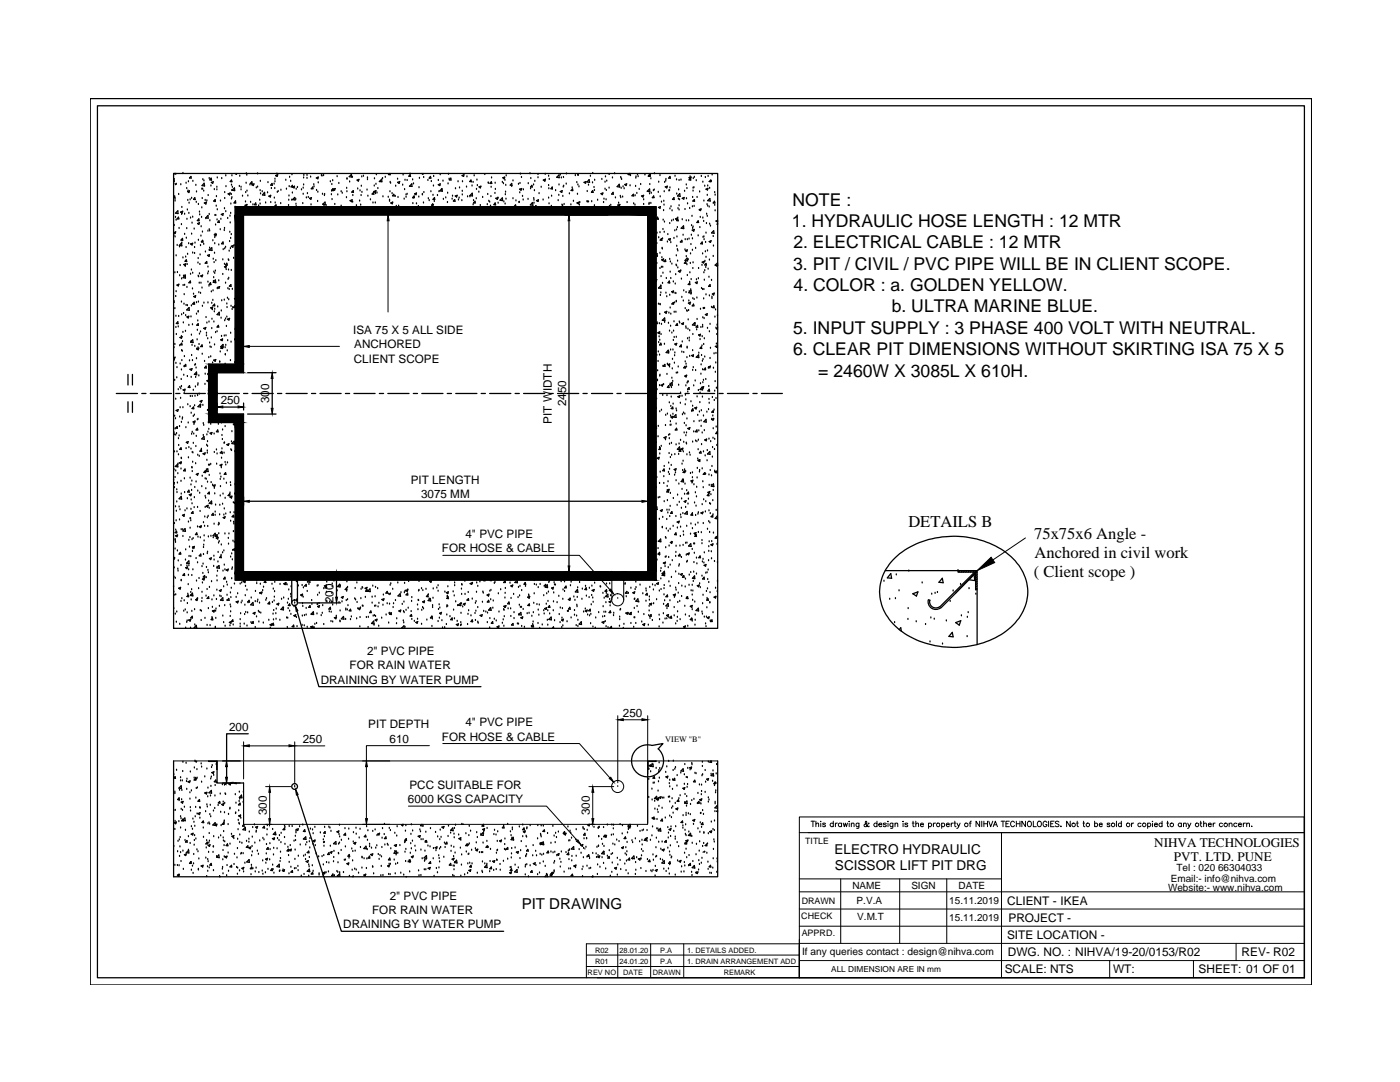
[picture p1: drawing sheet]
<svg xmlns="http://www.w3.org/2000/svg" width="279mm" height="216mm" viewBox="0 0 279 216" stroke-linecap="round" stroke-linejoin="round" font-family="sans-serif">
<defs><g id="words">
<g font-size="3.5">
<text x="158.2" y="41">NOTE :</text>
<text x="158" y="45.3">1. HYDRAULIC HOSE LENGTH : 12 MTR</text>
<text x="158.3" y="53.8">3. PIT / CIVIL / PVC PIPE WILL BE IN CLIENT SCOPE.</text>
<text x="158.3" y="49.6">2. ELECTRICAL CABLE : 12 MTR</text>
<text x="158.4" y="58.1">4. COLOR : a. GOLDEN YELLOW.</text>
<text x="178" y="62.3">b. ULTRA MARINE BLUE.</text>
<text x="158.3" y="66.6">5. INPUT SUPPLY : 3 PHASE 400 VOLT WITH NEUTRAL.</text>
<text x="158.3" y="70.9">6. CLEAR PIT DIMENSIONS WITHOUT SKIRTING ISA 75 X 5</text>
<text x="163.3" y="75.2">= 2460W X 3085L X 610H.</text>
</g>
<g font-size="3.3">
<text x="181.3" y="105.1">DETAILS B</text>
<text x="206.4" y="107.6">75x75x6 Angle -</text>
<text x="206.5" y="111.4">Anchored in civil work</text>
<text x="206.3" y="115.2">( Client scope )</text>
</g>
<text font-size="3" x="104.1" y="181.5">PIT DRAWING</text>
<g font-size="2.7">
<text x="166.6" y="170.3">ELECTRO HYDRAULIC</text>
<text x="166.6" y="173.6">SCISSOR LIFT PIT DRG</text>
</g>
<g font-size="2.6">
<text x="230.3" y="168.9">NIHVA TECHNOLOGIES</text>
<text x="234.3" y="171.9">PVT. LTD. PUNE</text>
</g>
<g font-size="2.4">
<text x="201" y="180.5">CLIENT - IKEA</text>
<text x="201.3" y="183.9">PROJECT -</text>
<text x="201" y="187.4">SITE LOCATION -</text>
<text x="201.1" y="190.8">DWG. NO. : NIHVA/19-20/0153/R02</text>
<text x="247.8" y="190.8">REV- R02</text>
<text x="200.5" y="194.2">SCALE: NTS</text>
<text x="222.1" y="194.2">WT:</text>
<text x="239.2" y="194.2">SHEET: 01 OF 01</text>
</g>
<g font-size="2.3">
<text x="70.5" y="66.7">ISA 75 X 5 ALL SIDE</text>
<text x="70.7" y="69.5">ANCHORED</text>
<text x="70.6" y="72.4">CLIENT SCOPE</text>
<text x="44" y="80.6">250</text>
<text x="53.7" y="80.5" transform="rotate(-90 53.7 80.5)">300</text>
<text x="113" y="81.1" transform="rotate(-90 113 81.1)">2450</text>
<text x="110.1" y="84.5" transform="rotate(-90 110.1 84.5)">PIT WIDTH</text>
<text x="82" y="96.6">PIT LENGTH</text>
<text x="84" y="99.4">3075 MM</text>
<text x="92.9" y="107.3">4&quot; PVC PIPE</text>
<text x="88.2" y="110.2">FOR HOSE &amp; CABLE</text>
<text x="66.6" y="120.3" transform="rotate(-90 66.6 120.3)">200</text>
<text x="73.3" y="130.7">2&quot; PVC PIPE</text>
<text x="64" y="136.4">DRAINING BY WATER PUMP</text>
<text x="69.8" y="133.6">FOR RAIN WATER</text>
<text x="124.3" y="143">250</text>
<text x="45.7" y="145.8">200</text>
<text x="60.4" y="148.2">250</text>
<text x="73.5" y="145.4">PIT DEPTH</text>
<text x="77.7" y="148.2">610</text>
<text x="88.2" y="147.8">FOR HOSE &amp; CABLE</text>
<text x="92.9" y="144.9">4&quot; PVC PIPE</text>
<text x="81.4" y="160.2">6000 KGS CAPACITY</text>
<text x="81.7" y="157.4">PCC SUITABLE FOR</text>
<text x="53.2" y="162.7" transform="rotate(-90 53.2 162.7)">300</text>
<text x="117.7" y="162.7" transform="rotate(-90 117.7 162.7)">300</text>
<text x="77.8" y="179.5">2&quot; PVC PIPE</text>
<text x="68.5" y="185.2">DRAINING BY WATER PUMP</text>
<text x="74.3" y="182.4">FOR RAIN WATER</text>
</g>
<g font-size="2">
<text x="234.8" y="173.9">Tel : 020 66304033</text>
<text x="170.1" y="177.4">NAME</text>
<text x="181.9" y="177.4">SIGN</text>
<text x="191.3" y="177.4">DATE</text>
<text x="233.1" y="177.7">Website:- www.nihva.com</text>
<text x="233.7" y="175.9">Email:- info@nihva.com</text>
<text x="171" y="180.4">P.V.A</text>
<text x="171.1" y="183.5">V.M.T</text>
<text x="189.5" y="180.4">15.11.2019</text>
<text x="189.5" y="183.8">15.11.2019</text>
<text x="160.1" y="190.6">If any queries contact : design@nihva.com</text>
</g>
<g font-size="1.8">
<text x="159.9" y="183.5">CHECK</text>
<text x="160" y="180.4">DRAWN</text>
<text x="160" y="186.8">APPRD.</text>
</g>
<g font-size="1.7">
<text x="132.8" y="148.1">VIEW &quot;B&quot;</text>
<text x="160.7" y="168.3">TITLE</text>
<text x="165.9" y="194">ALL DIMENSION ARE IN mm</text>
</g>
<g font-size="1.5">
<text x="118.8" y="190.1">R02</text>
<text x="123.6" y="190.1">28.01.20</text>
<text x="131.8" y="190.1">P.A</text>
<text x="137.1" y="190.1">1. DETAILS ADDED.</text>
<text x="117.3" y="194.6">REV NO</text>
<text x="118.8" y="192.3">R01</text>
<text x="123.6" y="192.3">24.01.20</text>
<text x="124.4" y="194.6">DATE</text>
<text x="130.3" y="194.6">DRAWN</text>
<text x="131.8" y="192.3">P.A</text>
<text x="137.1" y="192.3">1. DRAIN ARRANGEMENT ADD</text>
<text x="144.5" y="194.6">REMARK</text>
</g>
</g></defs>
<!-- layer: 0 -->
<g fill="#000" stroke="#000" stroke-width=".2">
<path d="M77.4 42.9l.3 1.2h-.4zM113.6 42.9l.1 1.2h-.3zM48.6 69.1l1.2-.2v.4zM54.3 74.4l.2 1.1h-.4zM43.3 81.2l1.2-.2v.4zM47.5 81l1.1 .2-1.1 .2zM48.6 100l1.2-.1v.3zM54.1 81.5h.4l-.2 1.1zM128.1 99.9l1.2 .1-1.2 .2zM67 119.2h.4l-.2 1.1zM67.2 114.1l.2 1.1h-.4zM113.4 112.9h.3l-.1 1.2z"/>
<path d="M121.6 117.8l.3-.3 .6 1zM195 113.9l2.8-2.7 .7 1.1zM58.9 120.8l.6 1.1-.4 .1zM45 155.1h.4l-.2 1.1zM45.2 151.8l.2 1.2h-.4zM48.6 148.8l1.2-.2v.4zM53.8 157l.2 1.1h-.3zM57.7 148.6l1.1 .2-1.1 .2zM59 157.5l.5 1-.3 .2zM73.1 151.8l.2 1.2h-.3zM118.3 157l.2 1.1h-.4zM121.6 155.3l.3-.2 .6 1z"/>
<path d="M123.3 143.6l1.1-.2v.4zM128.1 143.4l1.2 .2-1.2 .2zM53.7 163.4h.3l-.2 1.1zM73 163.4h.3l-.2 1.1zM115 167.8l.3-.2 .6 1zM118.1 163.4h.4l-.2 1.1z"/>
<path d="M46.9 41.2v1.7h84.1zM46.9 41.2h84.1v1.7z"/>
<path d="M41.6 72.7v1.7h7zM41.6 72.7h7v1.7z"/>
<path d="M41.6 74.4v4.1h1.7zM41.6 74.4h1.7v4.1z"/>
<path d="M46.9 42.9v29.8h1.7zM46.9 42.9h1.7v29.8z"/>
<path d="M129.3 42.9v35.6h1.7zM129.3 42.9h1.7v35.6z"/>
<path d="M41.6 78.5v4.1h1.7zM41.6 78.5h1.7v4.1z"/>
<path d="M41.6 82.6v1.7h7zM41.6 82.6h7v1.7z"/>
<path d="M46.9 84.3v29.8h1.7zM46.9 84.3h1.7v29.8z"/>
<path d="M46.9 114.1v1.7h75.2zM46.9 114.1h75.2v1.7z"/>
<path d="M122.1 114.1v1.7h2.4zM122.1 114.1h2.4v1.7z"/>
<path d="M124.5 114.1v1.7h6.5zM124.5 114.1h6.5v1.7z"/>
<path d="M129.3 78.5v35.6h1.7zM129.3 78.5h1.7v35.6z"/>
</g>
<g fill="none" stroke="#000" stroke-width=".2">
<path d="M77.4 44.1v18.2M46.9 72.7v-31.5h84.1v74.6h-84.1v-31.5M48.6 74.4v-31.5h80.7v71.2h-80.7v-31.5M49.8 69.1h17.9M88.4 110.8h27.2l6.1 6.9M122.1 114.1v5.6M123.3 119.4h.1M124.5 114.1v5.6M195 113.9l-4.3 4.5M204.7 107.3l-6.6 4.4M34.6 151.8h94.7v12.7h-80.7v-8.3v8M41.6 151.8h1.7v1.7l-.1-1.5h-1.6z"/>
<path d="M48.6 148v7.4M49.8 148.8h7.9M53 157h5M53.8 158.1v5.3M58.8 148v8.2M58.8 148.8h6M72.4 151.8h5.4M73.1 153v10.4M85.7 148.8h-12.6v3M88.4 148.4h27.2l6.1 6.8M117.5 157h5M118.3 158.1v5.3"/>
<path d="M123.3 157h.1M123.3 142.8v13.4M124.4 143.6h3.7M129.3 142.8v21.4M129.3 151.8h13.9M131 151.8v.2h-1.7v1.5M53 164.5h1.2M72.4 164.5h5.4M81.5 160.9h27.6l6.1 6.8M116.7 169.4h.1M117.5 164.5h1.2M159.5 163h100.8v3.1h-100.8z"/>
<path d="M159.5 178h100.8M159.5 166.1v29M159.5 175.4h40.4M161.3 166.1h99M161.9 163.9h.7M162.2 163.9v1.1M162.8 164.5l.3-.3 .2 .1 .1 .7M162.8 163.9v1.1M163.8 163.9v.1zM163.8 164.3v.7M164.7 164.4l-.2-.2-.3 .2 .5 .3v.2l-.3 .1-.2-.2M166.3 164.4a.35 .35 0 0 0-.5-.1 .35 .35 0 0 0 0 .5 .35 .35 0 0 0 .5 0"/>
<path d="M166.3 163.9v1.1M166.7 164.2v.8M167.1 164.2l-.3 .1-.1 .2M167.8 175.4v12.8M168 164.4a.35 .35 0 0 0-.6-.1 .35 .35 0 0 0 0 .5 .35 .35 0 0 0 .6 0M168 164.2v.8M168.3 164.2l.2 .8 .2-.8 .2 .8 .2-.8M169.5 163.9v.1zM169.5 164.3v.7M169.9 164.5l.1-.2h.4v.7M169.9 164.2v.8M171.4 164.2v1l-.4 .1"/>
<path d="M171.4 164.4a.34 .34 0 0 0-.5-.1 .34 .34 0 0 0 0 .5 .34 .34 0 0 0 .5 0M173.5 164.3l-.1-.1a.78 .78 0 0 1-.9 .7v-.4l.5-.4-.2-.2-.1 .1 .1 .5 .4 .4 .2 .1 .1-.2M175 164.4a.35 .35 0 0 0-.5-.1 .35 .35 0 0 0 0 .5 .35 .35 0 0 0 .5 0M175 163.9v1.1M175.4 164.5h.6a.34 .34 0 0 0-.5-.1 .34 .34 0 0 0 0 .5 .34 .34 0 0 0 .5-.1M176.9 164.4l-.2-.2-.4 .2 .6 .3-.1 .2-.3 .1-.2-.2M177.2 163.9v.1zM177.2 164.3v.7M178.2 164.2v1l-.5 .1M178.2 164.4a.34 .34 0 0 0-.5-.1 .34 .34 0 0 0 0 .5 .34 .34 0 0 0 .5 0M178.6 164.5l.1-.2h.4l.1 .7M178.6 164.2v.8"/>
<path d="M179.5 175.4v12.8M180.2 163.9v.1zM180.2 164.3v.7M181.2 164.4l-.3-.2-.3 .2 .5 .3v.2l-.3 .1-.2-.2M182 164.2h.4M182.2 163.9v.8l.1 .2 .2 .1M182.8 164.5l.2-.3 .3 .1v.7M182.8 163.9v1.1M183.7 164.5h.6a.3 .3 0 0 0-.3-.3 .3 .3 0 0 0-.3 .3l.1 .4 .3 .1 .2-.2M185.3 164.4a.35 .35 0 0 1 .5-.1 .35 .35 0 0 1 0 .5 .35 .35 0 0 1-.5 0M185.3 164.2v1.1M186.3 164.2v.8"/>
<path d="M186.7 164.2l-.4 .2v.1M187.9 164.4a.34 .34 0 0 1 .5-.1 .34 .34 0 0 1 0 .5 .34 .34 0 0 1-.5 0M187.9 164.2v1.1M188.9 164.5h.6a.3 .3 0 0 0-.3-.3 .3 .3 0 0 0-.3 .3l.1 .4 .2 .1 .3-.2M188.9 175.4v12.8M189.8 164.2v.8M190.2 164.2l-.2 .1-.2 .2M190.4 164.2h.3M190.6 163.9v.8v.2l.2 .1M191 164.2l.3 .8 .3-.8M191.3 165l-.4 .3M193.4 164.2h.4"/>
<path d="M193.9 163.9l-.3 .2v.9M195.5 163.9v1.1l-.7-1.1v1.1M195.9 163.9v1.1M196.4 163.9v1.1M196.4 164.4h.7M197.1 163.9v1.1M197.3 163.9l.4 1.1 .4-1.1M198.2 165l.4-1.1 .5 1.1M198.4 164.6h.5M199.8 163.9h.7M199.9 166.1v29M200.2 163.9v1.1"/>
<path d="M200.8 164.4h.4M201.4 163.9h-.6v1.1h.6M202.5 164.1a.39 .39 0 0 0-.5-.2 .39 .39 0 0 0-.3 .4v.2a.39 .39 0 0 0 .3 .5 .39 .39 0 0 0 .5-.3M202.8 164.4h.8M202.8 163.9v1.1M203.6 163.9v1.1M204.7 163.9v1.1l-.8-1.1v1.1M205.1 164a.45 .45 0 0 1 .6 0 .45 .45 0 0 1 .1 .5 .4 .4 0 0 1-.4 .5 .4 .4 0 0 1-.4-.5zM206.2 163.9v1.1h.6M207.1 164l.2-.1a.53 .53 0 0 1 .5 .5 .53 .53 0 0 1-.6 .5l-.2-.4zM208.9 164.1a.39 .39 0 0 0-.4-.2 .39 .39 0 0 0-.3 .4v.2a.38 .38 0 0 0 .3 .5 .38 .38 0 0 0 .4-.5h-.2M209.3 163.9v1.1"/>
<path d="M209.7 164.4h.4M210.4 163.9h-.7v1.1h.7M211.3 164l-.2-.1-.5 .1 .1 .3 .6 .4-.2 .3-.5-.2M211.7 164.8v.2zM213.6 163.9v1.1l-.7-1.1v1.1M214.9 164.2h.3M215 163.9v.8l.2 .3M216.1 164.2h.4M216.3 163.9v.8v.2l.2 .1M218.5 164.4a.34 .34 0 0 1 .4-.1 .34 .34 0 0 1 0 .5 .34 .34 0 0 1-.4 0M218.5 163.9v1.1M219.4 164.5h.6a.3 .3 0 0 0-.3-.3 .3 .3 0 0 0-.3 .3l.1 .4 .3 .1 .2-.2"/>
<path d="M221.5 164.4l-.2-.2-.3 .2 .5 .3v.2l-.4 .1-.1-.2M222.8 163.9v1.1M223.8 164.4a.34 .34 0 0 0-.5-.1 .34 .34 0 0 0 0 .5 .34 .34 0 0 0 .5 0M223.8 163.9v1.1M225.8 164.2v.8M226.2 164.2l-.2 .1-.2 .2M227.7 164.4a.35 .35 0 0 0-.5-.1 .35 .35 0 0 0 0 .5 .35 .35 0 0 0 .5 0M229 164.4a.35 .35 0 0 1 .6-.1 .35 .35 0 0 1 0 .5 .35 .35 0 0 1-.6 0M229 164.2v1.1M230 163.9v.1zM230 164.3v.7M230.4 164.5h.6a.3 .3 0 0 0-.3-.3 .3 .3 0 0 0-.3 .3l.1 .4 .3 .1 .2-.2"/>
<path d="M231.9 164.4a.35 .35 0 0 0-.5-.1 .35 .35 0 0 0 0 .5 .35 .35 0 0 0 .5 0M231.9 163.9v1.1M232.8 164.2h.4M233 163.9v.8l.1 .2 .2 .1M235.8 164.4a.35 .35 0 0 0-.6-.1 .35 .35 0 0 0 0 .5 .35 .35 0 0 0 .6 0M235.8 164.2v.8M236.2 164.5l.1-.2h.4v.7M236.2 164.2v.8M237 164.2l.3 .8 .4-.8M237.3 165l-.3 .3M239.5 164.2h.3M239.6 163.9v.8l.3 .3"/>
<path d="M240.2 164.5l.1-.2h.4l.1 .7M240.2 163.9v1.1M241.1 164.5h.6a.3 .3 0 0 0-.3-.3 .3 .3 0 0 0-.3 .3l.2 .4 .2 .1 .2-.2M242.1 164.2v.8M242.5 164.2l-.3 .1-.1 .2M244 164.4a.35 .35 0 0 0-.5-.1 .35 .35 0 0 0 0 .5 .35 .35 0 0 0 .5 0M245.3 164.5l.2-.3 .3 .1 .1 .7M245.3 164.2v.8M246.9 164.4a.35 .35 0 0 0-.6-.1 .35 .35 0 0 0 0 .5 .35 .35 0 0 0 .6 0M247.2 164.5h.5a.33 .33 0 0 0-.4-.1 .33 .33 0 0 0 0 .5 .33 .33 0 0 0 .4-.1M248.1 164.2v.8M248.6 164.2l-.3 .1-.2 .2"/>
<path d="M248.8 164.5l.1-.2h.4l.1 .7M248.8 164.2v.8M249.8 164.8v.2zM117 192.9h42.5M117 190.6h42.5M123.3 188.3v6.8M129.9 188.3v6.8M136.5 188.3v6.8M159.5 188.7v6.4h-40.3M159.5 188.2h100.8M159.5 184.8h100.8M159.5 181.4h100.8"/>
<path d="M159.5 191.7h100.8M159.5 188.3h-42.5v6.8M221.5 191.7v3.4M238.2 191.7v3.4M246.7 188.2v3.5"/>
<circle cx="123.3" cy="119.7" r="1.21"/>
<circle cx="123.3" cy="156.9" r="1.21"/>
<circle cx="187.2" cy="164.6" r=".35"/>
<circle cx="192.8" cy="164.6" r=".36"/>
<circle cx="214.3" cy="164.6" r=".36"/>
<circle cx="217.1" cy="164.6" r=".35"/>
<circle cx="222.1" cy="164.6" r=".36"/>
<circle cx="225.1" cy="164.6" r=".36"/>
<circle cx="228.3" cy="164.6" r=".35"/>
<circle cx="233.9" cy="164.6" r=".36"/>
<circle cx="238.9" cy="164.6" r=".36"/>
<circle cx="244.6" cy="164.6" r=".36"/>
</g>
<g fill="none" stroke="#000" stroke-width=".25">
<path d="M18 19.7h243.8v176.8h-243.8zM19.4 21.1h240.9v174h-240.9zM34.6 34.6h108.6v90.8h-108.6zM34.6 39.3l.3-.2v.3h-.3M34.6 35.7l.1-.1 .1 .6-.2-.1M34.7 36.7h.1M34.7 34.8h.1M34.9 39.7h.1M35 36.9h.1M35.1 34.8h.1M35.2 36.8h.1M35.7 38.8h.1"/>
<path d="M36.1 36.9h.1M36.5 34.6h.1M37.1 36.6h.1M37.3 37.6h.1M37.4 38.2l.4-.1-.1 .3zM37.5 40h.1M37.5 38.1h.1M37.6 36.3h.1M37.8 35.5l.3-.3 .1 .3zM37.9 39.9h.1M38.2 39.6h.1M38.5 36.2h.1"/>
<path d="M38.9 39.4l.1 .4h-.4zM39.1 37h.1M39.2 38.3h.1M40.3 37.7h.1M40.4 39.6h.1M40.4 37.7h.1M40.5 35.8h.1M40.7 38.1h.1M40.7 36.1h.1M40.7 36.6l.1 .5-.5-.1zM41 40h.1M41.5 39h.1"/>
<path d="M41.8 35.6h.1M42.1 37.1h.1M42.1 35.9h.1M42.1 35.5l.1 .4h-.3zM42.2 36.4l.4-.1-.2 .3zM42.8 37.8h.1M43.2 39.2h.1M43.3 37.4h.1M43.3 37.9h.1M43.4 35.5h.1M44.3 35.6h.1M44.8 39.6h.1"/>
<path d="M44.8 38.4h.1M45.1 35.1h.1M45.1 37.2h.1M45.5 38.7l.4-.2-.1 .4zM46.2 38.8h.1M46.2 36.9h.1M46.2 39.7h.1M46.2 35.9l.1 .4-.4-.1zM46.3 35.1h.1M46.3 39.4h.1M46.3 38h.1M46.3 38l.5-.5v.5z"/>
<path d="M46.4 37.4h.1M46.9 34.6l.3 .2 .1-.2M47.8 37.2h.1M47.9 35.2h.1M48.1 37.9h.1M48.1 37.4h.1M48.4 39.1h.1M49 38.4h.1M49.1 36.6h.1M49.2 34.7h.1M49.2 35h.1M49.3 38.1h.1"/>
<path d="M49.5 39.1h.1M49.9 36.9h.1M50.3 36.3v.3h-.3zM50.3 36.9l.4-.2-.1 .3zM51.2 37.5h.1M51.4 34.7h.1M51.4 37.3h.1M51.8 39.9h.1M51.9 38h.1M52 36.2h.1M52 38.7h.1M52.3 38.3h.1"/>
<path d="M52.8 38.6h.1M52.8 38.4v.6l-.4-.1zM53.4 38.5h.1M53.5 36.4h.1M53.7 39.1l.3-.1-.1 .3zM54.2 37.6h.1M54.3 36.6l.1 .4-.4-.1zM54.7 36.7h.1M54.8 39.5h.1M54.8 37.6h.1M54.9 35.8h.1M54.9 36.3h.1"/>
<path d="M55 35l.4-.1-.1 .3zM55.3 34.7h.1M55.3 38.4h.1M55.5 38.2h.1M56.1 38h.1M57 36h.1M57.2 37.7h.1M57.6 39.9h.1M57.7 39.1h.1M57.7 37.2h.1M57.8 35.4h.1M58 36.2h.1"/>
<path d="M58.2 39.9h.1M58.3 34.9h.1M58.3 38.5h.1M58.3 37l.1 .3h-.3zM58.4 39.8l.4-.4 .1 .5zM58.4 37.3l.4-.1-.1 .3zM59 39.8h.1M59.1 37.7h.1M59.4 37.4h.1M60.2 37.9h.1M60.5 38.8h.1M60.5 37.5h.1"/>
<path d="M60.6 36.9h.1M60.6 35.5h.1M60.6 35h.1M61.1 39.5h.1M61.3 35h.1M61.3 35.6h.1M61.4 38.6h.1M61.5 39.4h.1M61.8 39.6l.4-.2-.2 .4zM62 35.3h.1M62.4 37.3l.1 .4h-.4zM62.6 36.9h.1"/>
<path d="M62.7 37.3h.1M63.1 35.5l.4-.2-.1 .4zM63.2 38h.1M63.4 38.3h.1M63.5 36.5h.1M64.1 35h.1M64.3 35.1h.1M64.4 38.8h.1M64.6 35h.1M64.7 39h.1M64.8 38.8h.1M65.9 36.3h.1"/>
<path d="M66.1 38.8h.1M66.2 38.1h.1M66.2 36.8h.1M66.3 39.8h.1M66.4 38h.1M66.4 36.1h.1M66.4 37.7l.1 .3h-.3zM66.5 37.7l.4-.1-.1 .4zM67.3 35.2h.1M67.4 38.9h.1M67.6 36.6h.1M68.1 38.3h.1"/>
<path d="M68.3 38.6h.1M69.1 39.4h.1M69.2 37.6h.1M69.2 38.3h.1M69.3 35.7h.1M69.7 35.2l.4-.4 .1 .5zM69.8 36.3h.1M70.3 35.4h.1M70.4 39h.1M70.5 38v.4l-.3-.1zM71.3 35.9l.3-.1-.1 .3zM71.4 37.7h.1"/>
<path d="M71.9 38.1h.1M72.1 39h.1M72.1 37.2h.1M72.2 35.3h.1M72.2 38.4h.1M72.5 35.2h.1M73.3 37.9h.1M73.3 35.8h.1M73.3 35.5h.1M73.4 39.1h.1M73.9 39.9h.1M74.6 38.4v.4l-.3-.1z"/>
<path d="M74.6 38.2l.4-.2-.1 .4zM74.7 37.1h.1M74.7 35.7h.1M74.9 38.6h.1M75 36.8h.1M75.1 34.9h.1M75.2 38.5h.1M75.4 37.6h.1M75.7 36.2l.5-.4v.5zM76.3 35.6h.1M76.4 39.3h.1M76.9 35.4h.1"/>
<path d="M77.5 39.4h.1M77.7 39.9h.1M77.7 34.6l-.2 .2 .4 .1-.1-.3M77.8 38.3h.1M77.9 36.4h.1M77.9 36.6h.1M78.2 38.6h.1M78.6 38.8l.1 .3h-.4zM78.9 39.2h.1M79 37.2h.1M79.3 35.8h.1M79.3 36.4l.5-.2-.2 .4z"/>
<path d="M79.4 39.4h.1M80.4 36.9h.1M80.4 34.9h.1M80.7 39.7h.1M80.7 37.8h.1M80.8 36h.1M81 38.9h.1M81 39.4h.1M81.3 38.8h.1M81.3 36h.1M81.7 37.2l.5-.5v.5zM81.8 34.7h.1"/>
<path d="M81.8 34.9l.1 .3h-.3zM82.4 35.9h.1M82.5 39.5h.1M82.5 36.7h.1M82.6 39.1l.1 .3h-.3zM82.7 38.7l.4-.2-.1 .3zM83.6 39.3h.1M83.6 37.5h.1M83.7 35.6h.1M84.2 34.6l.2 .2v-.2M84.3 38.9h.1M84.3 38.8h.1"/>
<path d="M84.6 35.4h.1M84.6 38.4h.1M85.4 36h.1M85.5 39.7h.1M85.9 35.2l.1 .3h-.3zM86 38.3h.1M86.1 36.2h.1M86.4 39h.1M86.5 37.1h.1M86.5 35.2h.1M86.7 39.4l.1 .4h-.4zM87.3 39h.1"/>
<path d="M87.5 36h.1M87.5 36.9l.4-.2-.1 .3zM87.6 38.3h.1M87.9 34.9h.1M88.2 38h.1M88.2 37.6l.1 .6-.5-.1zM88.4 36.1h.1M88.5 39.8h.1M89 39.5h.1M89.3 38.6h.1M89.4 36.7h.1M89.5 34.8h.1"/>
<path d="M89.6 35.8h.1M90 35.5v.4h-.3zM90.2 39.7h.1M90.3 39.1h.1M90.7 39.8l.1 .4-.3-.1zM90.9 39.1l.3-.1-.1 .3zM90.9 37.7h.1M91.4 36.3h.1M91.5 39.9h.1M91.6 39.5h.1M91.7 37.5h.1M92.2 35l.4-.1-.1 .3z"/>
<path d="M92.3 38.2h.1M92.3 38.9h.1M92.3 36.3h.1M93.1 37.3h.1M93.2 35.3h.1M93.3 39.3h.1M93.8 39.3h.1M93.8 39l.4-.4 .1 .5zM94 35.9l.1 .4-.4-.1zM94.2 37.1h.1M94.4 36.4h.1M94.6 35.1h.1"/>
<path d="M95.1 39.7h.1M95.1 37.8h.1M95.2 35.9h.1M95.3 37h.1M95.6 38.3h.1M95.6 37.3l.4-.1-.1 .3zM96.3 39.4h.1M96.7 34.8h.1M97.3 38.8h.1M97.4 36.5h.1M97.5 36.6h.1M98 39.2h.1"/>
<path d="M98 37.4h.1M98.1 36.3v.3h-.3zM98.1 35.5h.1M98.8 38.6h.1M98.8 36.6h.1M98.9 37.8h.1M98.9 39.6l.5-.2-.2 .4zM99.4 39.5h.1M99.8 39.9l.5-.4v.5zM100.3 36.4h.1M100.3 35.5l.4-.2-.1 .4zM100.5 36.6h.1"/>
<path d="M100.8 36h.1M100.9 38.8h.1M100.9 38.3h.1M100.9 37h.1M101 39.7h.1M101 35.1h.1M102.1 37.2h.1M102.1 36.6l.1 .4-.4-.1zM102.4 36.1h.1M102.4 39.7h.1M103.5 36.8h.1M103.7 37.7l.4-.1-.1 .4z"/>
<path d="M103.7 38.5h.1M103.8 36.6h.1M103.9 34.7h.1M104.1 35.4h.1M104.3 39.2h.1M104.4 39.9h.1M104.5 37.9h.1M105.4 39.8h.1M105.4 36.6h.1M105.8 34.7h.1M105.9 37.7h.1M105.9 35.6h.1"/>
<path d="M106.1 37l.1 .3h-.3zM106.5 36.9h.1M106.5 39.6h.1M106.6 39.9h.1M106.7 38h.1M106.7 36.2h.1M107.4 35.5h.1M107.4 34.8h.1M107.6 38.6h.1M108 37.4h.1M108.4 39.9h.1M108.4 35.9l.5-.1-.2 .3z"/>
<path d="M108.7 36.1h.1M108.8 34.8h.1M109.5 39.5h.1M109.5 35.2h.1M109.5 37h.1M109.5 37.7h.1M109.6 35.8h.1M110.1 39.1h.1M110.2 37.3l.1 .4h-.3zM110.9 38h.1M111.1 35.4l.5-.5v.6zM111.5 39h.1"/>
<path d="M111.6 36.9h.1M111.8 34.9h.1M111.8 38.2l.4-.2-.1 .4zM112 35.5h.1M112.3 39.2h.1M112.4 37.3h.1M112.5 35.4h.1M112.5 37.2h.1M113 36.7h.1M113 34.7h.1M113.6 38.7h.1M114 38l.3-.3v.3z"/>
<path d="M114.2 37.5h.1M114.8 35h.1M115.1 36.4h.1M115.2 38.8h.1M115.3 35h.1M115.3 36.9h.1M115.4 35h.1M115.5 37.3h.1M116.6 36.4l.3-.2v.4zM117.2 38.2h.1M117.4 36.9h.1M117.6 35.8l.1 .6-.5-.1z"/>
<path d="M117.8 35.2h.1M118.2 38.4h.1M118.3 36.5h.1M118.3 34.6h.1M118.3 38l.1 .4h-.4zM118.5 37.4h.1M118.6 38h.1M118.7 36h.1M119.3 39.9h.1M119.9 38.6l.4-.1-.1 .3zM120.1 35.8h.1M120.5 39.7h.1"/>
<path d="M120.7 37.7h.1M120.7 36.4h.1M120.8 35.3h.1M121 39.9h.1M121 38h.1M121.1 36.1h.1M121.4 34.6l.2 .1v-.1M121.6 37.5h.1M122.2 35.5h.1M122.4 38.4v.4l-.3-.1zM122.7 34.7h.1M122.8 39.5h.1"/>
<path d="M123.6 36.8l.1 .5-.5-.1zM123.8 39.2h.1M123.9 39.4h.1M123.9 35.4h.1M124 37.6h.1M124 35.7h.1M124.1 35.8h.1M124.3 39.3h.1M124.3 37.3h.1M124.6 37.7h.1M124.7 36.8l.4-.1-.2 .3zM125.5 34.6l-.1 .2 .3 .1v-.3"/>
<path d="M125.7 34.8h.1M125.7 37.1h.1M125.8 35h.1M126.1 39.1l.3-.3 .1 .3zM126.4 39h.1M126.8 39.1h.1M126.8 37.2h.1M126.9 35.5h.1M126.9 35.3h.1M127.1 38.6h.1M127.2 34.9h.1M127.4 35.2h.1"/>
<path d="M127.6 37.8h.1M127.9 36.8h.1M128 39.1l.5-.1-.2 .3zM128.5 39.9h.1M128.7 34.9h.1M129.2 38.2l.4-.5 .1 .6zM129.4 35.2l.3-.3v.3zM129.4 35l.4-.1-.1 .3zM129.6 38.7h.1M129.7 36.8h.1M129.8 35h.1M129.9 35.7h.1"/>
<path d="M130 38.6h.1M130.4 38h.1M130.4 39.1l.1 .3h-.3zM130.6 37.9h.1M130.6 34.7h.1M131.4 38.4h.1M131.5 36.4h.1M131.7 35h.1M131.8 39.3h.1M132.6 38.3h.1M132.6 36.4h.1M132.8 37.3l.4-.1-.1 .3z"/>
<path d="M132.9 36.1h.1M132.9 35.8h.1M133.5 38.1h.1M133.6 38h.1M133.7 37.5h.1M133.7 35.2l.1 .3h-.4zM134.5 39.4v.4h-.3zM134.7 35.2h.1M135 35.9h.1M135.1 38.7h.1M135.4 39.7h.1M135.4 37.9h.1"/>
<path d="M135.5 36h.1M135.6 39.9h.1M135.7 38.6v.6l-.5-.1zM135.9 35.9h.1M136.2 39.6l.3-.2v.3zM136.6 38.2h.1M137 36.9h.1M137 39.7h.1M137.1 37.6h.1M137.5 35.5l.4-.2-.1 .4zM137.7 35.3h.1M137.8 35.5l.1 .4h-.4z"/>
<path d="M138.2 39.4h.1M138.3 37.5h.1M138.3 38.1h.1M138.4 35.6h.1M138.5 37.5h.1M138.6 35.4h.1M139 36.1h.1M139.1 39.4h.1M139.6 38.3h.1M140 35.2h.1M140.3 36.4h.1M140.6 37.2h.1"/>
<path d="M140.8 35.4h.1M140.9 37.7l.4-.1-.1 .3zM141.2 39h.1M141.2 37.1h.1M141.3 35.2h.1M141.6 37.6h.1M141.8 35.9l.1 .4-.4-.1zM142 36.2h.1M142.1 34.9h.1M142.6 38.4h.1M142.7 38.9h.1M34.7 47h.1"/>
<path d="M34.7 46.4l.4-.1-.2 .3zM34.8 45h.1M34.9 54.4h.1M34.9 47.3h.1M34.9 40.1h.1M35 43.4h.1M35 42.5l.5-.4v.5zM35.1 59.2h.1M35.2 43.9h.1M35.2 58.2h.1M35.2 51h.1M35.3 56.9l.4-.2-.1 .4z"/>
<path d="M35.4 49h.1M35.4 54.4h.1M35.6 43.3l.1 .4h-.3zM35.7 45.6h.1M35.8 49.3h.1M35.9 55h.1M36 53h.1M36 42.3l.5-.2-.2 .4zM36.2 44.8h.1M36.2 48.5l.1 .6-.5-.1zM36.3 42.8h.1M36.3 55.7h.1"/>
<path d="M36.3 48.5h.1M36.3 41.4h.1M36.4 47.6l.1 .3h-.4zM36.5 51.5h.1M36.5 57h.1M36.6 55.1h.1M36.7 52.8l.4-.2-.1 .4zM36.8 58.8h.1M36.8 56.9h.1M36.8 46.8h.1M36.8 42.7h.1M36.9 55h.1"/>
<path d="M37 53.2h.1M37 54.9v.6l-.5-.1zM37.1 51.3h.1M37.1 49.4h.1M37.2 47.5h.1M37.2 51.8l.1 .4-.4-.1zM37.3 45.6h.1M37.3 43.8h.1M37.3 57.3h.1M37.4 52.8h.1M37.4 41.9h.1M37.4 50.7h.1"/>
<path d="M37.6 48.6h.1M37.7 42.6h.1M37.7 40.5h.1M38 56.1v.3h-.3zM38 54.7h.1M38 43.5h.1M38 48.7l.5-.2-.2 .4zM38.2 53.9h.1M38.2 46.7h.1M38.3 44.5h.1M38.4 57.6h.1M38.5 50.5h.1"/>
<path d="M38.5 43.3h.1M38.5 54.5h.1M38.6 58.7h.1M38.7 59.2l.3-.2v.3zM38.7 45.7h.1M38.8 50.6h.1M38.8 49.4h.1M38.9 48.5h.1M39.2 40.4h.1M39.4 44.6l.4-.2-.1 .4zM39.5 52.5h.1M39.6 51.6h.1"/>
<path d="M39.6 55.1h.1M39.6 47.9h.1M39.6 40.8h.1M39.6 55.2h.1M39.7 58.4h.1M39.7 43.7v.4l-.3-.1zM39.8 56.5h.1M39.8 54.6h.1M39.8 42.3h.1M39.8 42.9h.1M39.9 52.8h.1M39.9 50.9h.1"/>
<path d="M40 49h.1M40 58.5h.1M40.1 55.1l.3-.2-.1 .3zM40.1 47.1h.1M40.1 56.5h.1M40.1 45.2h.1M40.2 43.4h.1M40.3 41.5h.1M40.3 48.3h.1M40.3 57.5h.1M40.4 46.3h.1M40.4 47.9l.1 .4-.3-.1z"/>
<path d="M40.7 48.8h.1M40.8 40.5l.4-.2-.1 .4zM41 50.3h.1M41.1 43.6h.1M41.2 52.2l.1 .3h-.3zM41.3 40.1h.1M41.4 51l.4-.2-.1 .4zM41.5 54.6h.1M41.5 56.3h.1M41.5 53.3h.1M41.5 46.1h.1M41.5 43v.5h-.4z"/>
<path d="M41.6 54.3h.1M41.7 57.1h.1M41.8 49.9h.1M41.8 42.8h.1M41.8 45.8h.1M41.8 49.9l.5-.5v.6zM41.8 46.1h.1M41.8 49.5h.1M41.9 44.1h.1M42 56.4l.1 .4h-.3zM42.2 58.2h.1M42.5 59.9h.1"/>
<path d="M42.5 48h.1M42.5 58h.1M42.6 51.7h.1M42.6 56.2h.1M42.6 55.4h.1M42.6 40.1l.3-.3 .1 .4zM42.7 54.3h.1M42.7 52.4h.1M42.8 46.8l.4-.1-.1 .4zM42.8 50.5h.1M42.9 48.6h.1M42.9 54.6h.1"/>
<path d="M42.9 47.4h.1M42.9 40.2h.1M42.9 43h.1M42.9 46.8h.1M43 54.1h.1M43 55.9l.1 .5-.5-.1zM43 44.9h.1M43.1 43h.1M43.1 52h.1M43.2 41.1h.1M43.3 43.9h.1M43.4 41.9h.1"/>
<path d="M43.4 57.6h.1M43.4 57.3l.4-.1-.1 .3zM43.7 56h.1M43.7 48.9h.1M43.7 44.1l.1 .3h-.4zM44 45.8h.1M44 40.1h.1M44.1 43.8h.1M44.2 42.8l.3-.2v.4zM44.5 51.8h.1M44.5 54.8h.1M44.5 48.3v.4l-.3-.1z"/>
<path d="M44.5 49.8h.1M44.8 46h.1M44.8 59.9h.1M44.8 41.6h.1M44.8 52.7h.1M44.8 45.6h.1M44.8 53.2l.4-.1-.1 .3zM44.8 49.6h.1M45 56.5h.1M45 49.3h.1M45.1 42.2h.1M45.1 53.8h.1"/>
<path d="M45.3 52.5l.1 .4h-.4zM45.4 59.5h.1M45.4 43.6h.1M45.5 57.6h.1M45.5 55.7h.1M45.6 51.8h.1M45.6 53.9h.1M45.6 52h.1M45.6 59.8h.1M45.6 55.5h.1M45.7 50.1h.1M45.7 57.8h.1"/>
<path d="M45.8 57.1l.3-.3v.3zM45.8 48.2h.1M45.9 46.3h.1M45.9 43.1h.1M45.9 44.5h.1M46 49.6h.1M46 42.6h.1M46 47.6h.1M46.1 40.7h.1M46.2 54h.1M46.2 46.8h.1M46.2 49.1l.3-.1v.3z"/>
<path d="M46.4 57.7h.1M46.6 51.5h.1M46.7 49h.1M46.9 41.3h.1M46.9 59.5l-.1 .1 .1 .1M47 40.2v.3h-.3zM47 40.2h.1M48.9 41l.4-.2-.1 .3zM49 40.3h.1M50 40.4h.1M50.5 40.9h.1M51 40.5l.1 .4-.3-.1z"/>
<path d="M51.6 41.1h.1M51.9 40.7h.1M53 40.5h.1M54 40.4h.1M54.9 40.5h.1M55.1 40.9v.3h-.3zM56 40.6h.1M57.6 41h.1M59.1 40.8h.1M59.1 41.2h.1M60.4 40.6h.1M62.1 40.9h.1"/>
<path d="M63.4 40.2h.1M64.4 40.8l.5-.5v.5zM64.7 41h.1M65.1 41h.1M66.8 40.8h.1M68.1 41.1h.1M69.9 40l.4-.1-.1 .3zM70.4 40.3h.1M71.1 41h.1M71.8 40.1h.1M72 40.9h.1M74.4 40.5h.1"/>
<path d="M74.9 40.5h.1M77.7 40.2h.1M78 40.5l.4-.2-.1 .4zM79.1 41.2h.1M79.6 41.1h.1M82.4 40.6h.1M83.1 40.7h.1M83.5 41.2h.1M84.5 40.5h.1M85.7 40h.1M86.1 40.9l.4-.1-.1 .3zM86.3 40.8h.1"/>
<path d="M86.7 40.2h.1M89.3 40.4h.1M92.2 40h.1M94.4 40.9h.1M94.5 40h.1M94.8 40.2v.3h-.3zM95.9 41h.1M97.3 40.8h.1M97.6 40.2h.1M97.7 40.3h.1M97.9 41.1h.1M98.8 40.5l.1 .4-.3-.1z"/>
<path d="M99.4 40.5h.1M100.6 40.3h.1M100.8 40.7h.1M102.9 40.9l.1 .3h-.4zM103 40.1h.1M103.6 40.4h.1M106.3 40.4l.1 .6-.6-.1zM106.6 40.5h.1M106.9 41.2h.1M107.1 40l.4-.1-.1 .3zM109.6 40.7h.1M110 41.2h.1"/>
<path d="M111.4 40h.1M112.2 40.9h.1M112.3 41h.1M112.6 40.8h.1M112.7 42.9h8.6M113.6 44.1v68.8M113.9 40.9h.1M114.4 40.2h.1M115.2 40.6h.1M115.2 40.5l.4-.2-.1 .4zM115.6 40.9h.1M115.7 40.4h.1"/>
<path d="M117.2 40.2h.1M117.2 40.3h.1M117.4 40.3h.1M118.1 40.2h.1M118.6 41h.1M120.5 40.4h.1M121.6 41.2h.1M121.9 41h.1M123.3 40.9l.4-.1-.1 .3zM123.5 40.5h.1M125.2 40.4h.1M126.5 40.7h.1"/>
<path d="M126.7 40.9h.1M128.5 40.8h.1M129.5 40.8h.1M129.6 40.6h.1M129.9 40.6h.1M131 56.1h.1M131 50.8l.1-.2 .1 .5h-.2M131 55.8h.1l-.1 .3M131.1 48.6h.1M131.1 52.6h.1M131.1 46.5h.1M131.2 43.3l.1 .4h-.3z"/>
<path d="M131.4 43.8h.1M131.4 57.5l.5-.5v.6zM131.4 41.4l.4-.2-.1 .4zM131.5 47.4h.1M131.7 50.5h.1M131.7 53.6h.1M131.7 46.4h.1M131.8 59h.1M131.9 57.1h.1M131.9 58.4h.1M131.9 55.2h.1M132 53.3h.1"/>
<path d="M132 40.3h.1M132 47.6l.1 .3h-.3zM132.1 51.8l.3-.1-.1 .3zM132.1 51.4h.1M132.1 49.6h.1M132.2 49.7h.1M132.2 47.7h.1M132.2 56.5h.1M132.3 53.3h.1M132.3 45.8h.1M132.3 54.5h.1M132.3 43.9h.1"/>
<path d="M132.4 42h.1M132.5 40.2h.1M132.5 40.9h.1M132.6 46.3h.1M132.6 44.3h.1M132.8 51.8l.1 .4h-.4zM132.9 58.5h.1M133 55.6h.1M133.1 59.2h.1M133.2 48.3h.1M133.3 46.8h.1M133.4 47.7l.4-.1-.1 .3z"/>
<path d="M133.6 56.1l.1 .4-.4-.1zM133.7 58.9h.1M133.7 51.8h.1M133.7 44.6h.1M133.7 41.7h.1M133.7 54.3h.1M133.8 52.3h.1M133.9 55.6h.1M133.9 48.4h.1M133.9 41.3h.1M134 44.1h.1M134 58.2l.4-.1-.1 .3z"/>
<path d="M134.1 52.7h.1M134.1 42.1h.1M134.4 56.2h.1M134.4 43.9h.1M134.5 47.6h.1M134.7 46h.1M134.7 58.5h.1M134.8 56.7h.1M134.8 43.7l.4-.2-.1 .3zM134.8 54.8h.1M134.9 58.6h.1M134.9 52.9h.1"/>
<path d="M135 51h.1M135 53h.1M135 45.9h.1M135.1 49.1h.1M135.1 47.3h.1M135.2 45.4h.1M135.2 49.8h.1M135.2 52.1h.1M135.3 43.5h.1M135.3 50.1h.1M135.3 53.5h.1M135.3 43.7l.1 .4-.4-.1z"/>
<path d="M135.3 41.6h.1M135.4 54.1l.4-.1-.1 .3zM135.5 41.9h.1M135.5 41h.1M135.9 54h.1M136 55.7h.1M136.1 59.3h.1M136.1 47.9v.4h-.3zM136.2 43.8h.1M136.3 46.9h.1M136.4 45.1l.1 .5-.6-.1zM136.5 58h.1"/>
<path d="M136.7 49.9h.1M136.7 41.8h.1M136.8 47.8h.1M136.8 50l.4-.1-.2 .3zM136.8 52.2l.1 .4-.3-.1zM136.9 58.4h.1M137 51.2h.1M137 44.1h.1M137.1 52.8h.1M137.1 51.5l.1 .6-.5-.1zM137.2 55h.1M137.2 47.8h.1"/>
<path d="M137.2 40.7h.1M137.3 51.8h.1M137.3 56.8l.3-.3 .1 .3zM137.4 44.1h.1M137.5 47.7h.1M137.6 58.2h.1M137.6 56.3h.1M137.6 41.6h.1M137.7 54.4h.1M137.8 52.6h.1M137.8 50.7h.1M137.9 57.8h.1"/>
<path d="M137.9 48.8h.1M137.9 58.7h.1M137.9 57.9l.1 .6-.5-.1zM137.9 55.8h.1M138 46.9h.1M138 45h.1M138.1 43.2h.1M138.1 45.9l.5-.1-.2 .3zM138.2 41.3h.1M138.2 47.7h.1M138.2 49.9h.1M138.2 45.6h.1"/>
<path d="M138.3 53.6h.1M138.3 59.6h.1M138.3 40.1l.3-.3v.4zM138.3 52.4h.1M138.3 45.3h.1M138.5 41.2h.1M138.5 59.8h.1M138.8 56.4l.4-.2-.1 .4zM138.8 49.6h.1M139 55.8h.1M139.1 59.5h.1M139.3 47.1h.1"/>
<path d="M139.3 44.1l.1 .3h-.3zM139.4 55.6h.1M139.4 53.6h.1M139.5 41.9l.4-.2-.1 .3zM139.7 45.4h.1M139.7 41.9h.1M139.8 43.4h.1M140 57.6h.1M140.1 52.9h.1M140.1 48.3l.1 .4-.4-.1zM140.1 52.3l.5-.2-.2 .4zM140.2 57.8h.1"/>
<path d="M140.2 50.7h.1M140.3 43.5h.1M140.3 47.4h.1M140.4 59.6h.1M140.4 44.2h.1M140.5 57.8h.1M140.5 54.4h.1M140.5 47.3h.1M140.5 40.1h.1M140.5 47.8h.1M140.6 55.9h.1M140.6 54h.1"/>
<path d="M140.7 52.1h.1M140.8 50.2h.1M140.8 48.4h.1M140.9 53.4h.1M140.9 46.5h.1M140.9 51.3h.1M140.9 58.8h.1M140.9 52.6l.1 .3h-.4zM141 44.6h.1M141 42.7h.1M141.1 40.8h.1M141.2 43.2h.1"/>
<path d="M141.2 50.1h.1M141.2 41.1h.1M141.2 40l.5-.4v.5zM141.3 53.7h.1M141.5 55.3h.1M141.5 41.3h.1M141.5 48.2l.4-.2-.1 .4zM141.6 59h.1M141.6 51.9h.1M141.6 44.7h.1M141.7 56.8v.3h-.3zM141.8 45.1h.1"/>
<path d="M142 56h.1M142.1 59.6h.1M142.1 59.3h.1M142.2 58.7l.4-.2-.2 .4zM142.3 51.2h.1M142.3 47.2h.1M142.4 49.1h.1M142.4 46l.1 .6-.5-.1zM142.6 40.2l.1 .3h-.4zM142.6 41h.1M142.7 42.1h.1M143 53.1h.1"/>
<path d="M143.1 53.1h.1M143.2 44.6l-.1 .1h.1M143.2 52.9v-.4l-.5 .4 .5 .1M143.2 44l-.3 .1 .3 .2v-.2M23.2 78.5h4.2M25.5 74.7v2.1M26.4 74.7v2.1M28.3 78.5h.8M30 78.5h4.2M34.6 60.1l.2 .2h-.2M34.6 71.4l.3-.1-.1 .3-.2-.1M34.7 69.4h.1"/>
<path d="M34.8 71.9h.1M34.9 75.9h.1M34.9 68.7h.1M34.9 61.6h.1M35.1 79.7h.1M35.1 78.5h.8M35.1 63.1h.1M35.1 72.5h.1M35.1 65.3h.1M35.2 66.7h.1M35.3 75.4h.1M35.3 73.3h.1"/>
<path d="M35.5 64.2v.4l-.3-.1zM35.6 65.2h.1M35.6 77.8h.1M35.7 63.1h.1M35.9 69h.1M35.9 77.3h.1M35.9 67.3l.4-.1-.1 .3zM36 72.6h.1M36 79.5h.1M36.1 77.6h.1M36.2 75.7h.1M36.2 73.8h.1"/>
<path d="M36.2 67.2h.1M36.2 60.3h.1M36.2 77.1h.1M36.3 70h.1M36.3 62.8h.1M36.3 68.5v.3h-.3zM36.3 72h.1M36.4 70.1h.1M36.4 68.2h.1M36.5 66.3h.1M36.5 77.8l.4-.1-.1 .3zM36.6 64.4h.1"/>
<path d="M36.6 62.6h.1M36.7 74.9h.1M36.7 60.7h.1M36.8 78.5h.1M36.8 73.2h.1M36.8 78.5h4.2M36.8 71.1h.1M37 66.1h.1M37.1 63h.1M37.1 72.7v.4h-.3zM37.1 60.9h.1M37.3 61.8l.4-.4 .1 .5z"/>
<path d="M37.3 63.2l.4-.1-.1 .3zM37.4 75.1h.1M37.4 61h.1M37.7 64.9h.1M37.8 72h.1M37.8 76.9l.1 .4h-.3zM37.9 73.7l.4-.1-.1 .3zM38 79.1h.1M38.1 63.2h.1M38.2 75.3h.1M38.2 68.1h.1M38.2 66.9h.1"/>
<path d="M38.2 61h.1M38.2 70.9h.1M38.3 68.9h.1M38.4 79.1h.1M38.4 72h.1M38.4 64.8h.1M38.5 67.8v.6l-.5-.1zM38.5 60.7h.1M38.6 77.9h.1M38.7 60.3l.1 .4-.3-.1zM38.9 72.9h.1M38.9 69.1h.1"/>
<path d="M38.9 79.1h.1M39 77.2h.1M39 72.8h.1M39 75.3h.1M39.1 73.4h.1M39.2 71.6h.1M39.2 62.7h.1M39.2 60.4h.1M39.2 74.2l.1 .6-.5-.1zM39.3 69.7h.1M39.3 64.9l.3-.3v.3zM39.3 69.6l.4-.1-.1 .3z"/>
<path d="M39.3 67.8h.1M39.4 65.9h.1M39.4 78.9h.1M39.5 64h.1M39.5 76.9h.1M39.5 76.6h.1M39.5 69.4h.1M39.6 62.2h.1M39.6 62.3h.1M39.6 60.3h.1M39.7 75h.1M39.7 68.7h.1"/>
<path d="M39.8 78.6h.1M39.8 66.7h.1M40 66.2h.1M40.3 68.8l.1 .4h-.3zM40.4 70.7h.1M40.4 61.1h.1M40.7 65.5l.4-.2-.1 .4zM40.7 60.5h.1M40.8 72.1h.1M40.9 76.7h.1M41 74.7h.1M41.1 63.4h.1"/>
<path d="M41.1 73.1l.1 .3h-.4zM41.2 66.5h.1M41.2 67h.1M41.3 64.5h.1M41.5 74.7h.1M41.5 67.6h.1M41.5 60.4h.1M41.5 78.6h.1M41.6 78h.1M41.6 77.6h.1M41.6 75.8l-.3 .2 .3 .2v-.3M41.7 71.4h.1"/>
<path d="M41.7 64.2h.1M41.8 68.4h.1M41.8 78.5h.9M41.9 69.2h.1M42.1 71.2h.1M42.1 61.4l.3-.1-.1 .3zM42.1 69.3h.1M42.2 67.4h.1M42.3 65.6h.1M42.3 60.5h.1M42.3 63.7h.1M42.4 61.8h.1"/>
<path d="M42.4 72.4h.1M42.5 61l.3-.3 .1 .3zM42.6 71.9l.5-.2-.2 .4zM42.7 64.2h.1M42.8 62.2h.1M42.8 68.8h.1M42.9 61.7h.1M43 66.4h.1M43.3 66.2h.1M43.4 61.2h.1M43.5 78.5h4.3M43.6 64.9l.1 .4h-.4z"/>
<path d="M43.7 62.3l.1 .6-.5-.1zM43.8 72.2h.1M43.9 72.2h.1M44 70.2h.1M44 69.2l.5-.5v.6zM44 67.8l.4-.2-.1 .4zM44.1 63.5h.1M44.2 62h.1M44.2 67.1h.1M44.3 60h.1M44.4 69.2v.3h-.3zM44.8 67h.1"/>
<path d="M44.8 64h.1M44.9 72.7h.1M44.9 69.4h.1M45 70.8h.1M45 63.7h.1M45.1 68.9h.1M45.1 67h.1M45.2 65.1h.1M45.3 63.3h.1M45.3 60.6h.1M45.3 61.4h.1M45.4 70h.1"/>
<path d="M45.4 63.7l.4-.2-.1 .4zM45.4 68h.1M46 72h.1M46 66.5h.1M46.1 68.3h.1M46.1 61.1h.1M46.3 61.8h.1M46.5 61.4h.1M46.8 67.8h.1M46.8 72.4h.1M46.8 61l.1 .4h-.3zM46.9 65.7h.1"/>
<path d="M46.9 72.7h-5.3v11.6h5.3M48.6 74.4h-5.3v8.2h5.3M48.6 78.5h.9M49.4 74.4h5.7M50.3 78.5h4.2M54.3 75.5v6M55.4 78.5h.8M57.1 78.5h4.2M62.2 78.5h.8M63.9 78.5h4.2M68.9 78.5h.9M70.6 78.5h4.3"/>
<path d="M75.7 78.5h.9M77.4 78.5h4.2M82.5 78.5h.8M84.2 78.5h4.2M89.3 78.5h.8M90.9 78.5h4.3M96 78.5h.9M97.7 78.5h4.3M102.8 78.5h.8M104.5 78.5h4.2M109.6 78.5h.8M111.3 78.5h4.2"/>
<path d="M116.3 78.5h.9M118 78.5h4.3M123.1 78.5h.9M124.8 78.5h4.2M129.9 78.5h.8M131 64.4l.1-.2 .1 .4-.2-.1M131 79.6h.1M131.1 70.9h.1M131.1 77.8h.1M131.2 75.8h.1M131.2 76h.1M131.2 74h.1"/>
<path d="M131.3 66.4l.4-.2-.1 .4zM131.3 72.1h.1M131.4 70.2h.1M131.4 60.7h.1M131.5 68.4h.1M131.5 66.4h.1M131.5 67.2h.1M131.6 64.6h.1M131.6 70.9h.1M131.6 76.9h.1M131.6 78.5h4.3M131.7 62.7h.1"/>
<path d="M131.7 75h.1M131.7 67.9h.1M131.7 74.9h.1M131.7 60.7h.1M131.8 60.8h.1M131.9 68.5l.1 .3h-.4zM131.9 66.7h.1M131.9 76.9l.4-.2-.1 .3zM132 64.7h.1M132.2 63.9l.4-.5 .1 .6zM132.3 78.9h.1M132.3 73.1h.1"/>
<path d="M132.4 76.7h.1M132.6 68.7h.1M132.6 64.3h.1M132.6 62.3l.5-.2-.2 .4zM132.7 72.7v.4h-.3zM133.1 78.9h.1M133.1 74.7h.1M133.2 72.7h.1M133.3 72.8l.4-.2-.1 .4zM133.4 69.9v.5l-.5-.1zM133.4 64.5h.1M133.4 70.2h.1"/>
<path d="M133.4 76.9l.1 .4h-.3zM133.5 62.5h.1M133.6 73.2h.1M133.6 66.1h.1M133.7 76.8l.5 .1-.1-.6-.4 .5M133.7 61.5h.1M133.7 76.7h.1M133.8 65.1h.1M133.8 77h.1M133.8 69.8h.1M133.9 62.7h.1M134 79.2h.1"/>
<path d="M134 77.3h.1M134.1 75.5h.1M134.1 66.4h.1M134.1 60.6l.3-.2v.3zM134.2 73.6h.1M134.2 71.7h.1M134.3 76.1h.1M134.3 69.8h.1M134.4 67.9h.1M134.4 66.1h.1M134.5 64.2h.1M134.5 62.3h.1"/>
<path d="M134.5 67.3h.1M134.6 72.5h.1M134.6 60.4h.1M134.6 71h.1M134.7 70.4h.1M134.7 68.7l.4-.2-.2 .4zM134.9 62.3h.1M135 60.2h.1M135 74.5h.1M135 67.3h.1M135 60.1h.1M135.1 64.6l.1 .3h-.3z"/>
<path d="M135.2 74.4h.1M135.3 79.1l.4-.1-.1 .3zM135.4 73.2h.1M135.4 76.9h.1M135.6 64.2h.1M135.7 64.5h.1M135.8 78.4h.1M135.9 68.8l.1 .4h-.3zM136 64.6l.4-.2-.1 .4zM136.1 70.3h.1M136.1 79.1h.1M136.2 68.2h.1"/>
<path d="M136.4 60.1h.1M136.5 70.3h.1M136.7 75l.3-.1-.1 .3zM136.7 73.1l.1 .3h-.3zM136.7 78.5h.9M136.8 61.6h.1M136.8 72.2h.1M136.8 78.9h.1M136.9 79.8h.1M136.9 77h.1M136.9 65.2h.1M136.9 75.1h.1"/>
<path d="M136.9 72.7h.1M136.9 65.5h.1M137 73.2h.1M137 62h.1M137.1 71.4h.1M137.1 69.5h.1M137.1 76.4h.1M137.1 69.3h.1M137.1 62.1h.1M137.2 67.6h.1M137.3 76.2h.1M137.3 78.2h.1"/>
<path d="M137.3 65.7h.1M137.3 63.8h.1M137.4 60.5l.4-.2-.1 .4zM137.4 62h.1M137.5 60.1h.1M137.5 77.3l.1 .4h-.4zM137.6 67.5h.1M137.6 68h.1M137.6 71.1h.1M137.6 66h.1M138 70.9l.4-.1-.1 .3zM138.2 70h.1"/>
<path d="M138.2 73.9h.1M138.3 66.7h.1M138.4 73.3h.1M138.4 60.7l.1 .3h-.4zM138.4 78.5h4.2M138.4 77h.1M138.7 64.4v.5l-.5-.1zM138.7 64.6h.1M138.7 76h.1M138.8 73.9h.1M139 71.3l.4-.5 .1 .6zM139 65.8h.1"/>
<path d="M139.1 79.2h.1M139.1 63.7h.1M139.2 64.9v.4h-.3zM139.4 77.9h.1M139.4 66.8l.4-.1-.1 .3zM139.5 70.5h.1M139.7 78.4h.1M139.7 67.8h.1M139.8 76.6h.1M139.8 61.7h.1M139.9 74.7h.1M139.9 65.3h.1"/>
<path d="M139.9 72.8h.1M140 69.2l.1 .3h-.4zM140 70.9h.1M140 77.3l.4-.1-.1 .3zM140.1 69h.1M140.1 67.2h.1M140.1 77.2l.1 .6-.5-.1zM140.2 79.2h.1M140.2 72.1h.1M140.2 65.3h.1M140.2 73.8h.1M140.2 64.9h.1"/>
<path d="M140.3 63.4h.1M140.3 76.4h.1M140.3 71.7h.1M140.3 61.5h.1M140.4 75.9h.1M140.4 68.7h.1M140.4 61.6h.1M140.5 63.6h.1M140.6 67.6h.1M140.6 61.5h.1M140.6 71.2h.1M140.8 73.4v.4h-.3z"/>
<path d="M140.8 62.8l.4-.2-.1 .3zM140.9 75.7h.1M141.2 65.5h.1M141.4 73.5h.1M141.4 73.2l.4-.1-.1 .3zM141.4 77.1h.1M141.5 79.7h.1M141.5 73.3h.1M141.5 77.7l.1 .3h-.3zM141.6 66.2h.1M141.7 64.7h.1M141.7 71.5h.1"/>
<path d="M141.8 69.5h.1M142 61.3h.1M142.2 79.3h.1M142.4 73.5h.1M142.5 61l.1 .4h-.4zM142.5 70.6h.1M142.6 79.9h.1M142.6 78h.1M142.7 63.3h.1M142.7 76.1h.1M142.8 74.3h.1M142.8 69.1l.4-.1-.1 .3z"/>
<path d="M142.8 61.8h.1M142.8 72.4h.1M142.9 79.5h.1M142.9 70.5h.1M142.9 65.5h.1M143 68.7h.1M143 77.5h.1M143.1 66.7h.1M143.1 64.9h.1M143.2 63h.1M143.2 69.3h.1M143.2 65.3l-.2 .3h.2"/>
<path d="M143.5 78.5h.8M145.2 78.5h4.2M150.3 78.5h.8M151.9 78.5h4.2M25.5 80.2v2.1M26.4 80.2v2.1M34.6 95.8h.1M34.6 86.2l.2 .5h-.2M34.6 96.4l.2-.1-.2 .3M34.7 93.8h.1M34.8 97.3h.1M34.8 90.2h.1"/>
<path d="M34.9 83h.1M34.9 85.6h.1M34.9 95.3h.1M35 93.1l.4-.5 .1 .6zM35 83.6h.1M35.1 94h.1M35.1 86.8h.1M35.1 85.4l.3-.3v.4zM35.2 81.9l.4-.2-.2 .4zM35.2 86.5h.1M35.3 97.7h.1M35.3 98.3h.1"/>
<path d="M35.3 90.2h.1M35.4 96.4h.1M35.5 94.5h.1M35.5 92.6h.1M35.6 90.7h.1M35.6 87.5h.1M35.7 88.9h.1M35.7 87h.1M35.8 92.4l.4-.2-.1 .3zM35.8 85.1h.1M35.9 83.2h.1M36 81.4h.1"/>
<path d="M36 92.4h.1M36.1 93.6h.1M36.1 96h.1M36.1 89.4l.1 .3-.3-.1zM36.2 98.6h.1M36.2 91.4h.1M36.2 99l.1 .6-.6-.1zM36.2 91.5h.1M36.2 84.3h.1M36.4 83.6h.1M36.4 83.4h.1M36.5 81.4h.1"/>
<path d="M36.8 95.5h.1M36.8 98.3h.1M36.9 93.6l.1 .4-.4-.1zM37.1 85.3h.1M37.1 89.5h.1M37.2 88.3l.4-.2-.2 .4zM37.4 99.5h.1M37.5 80.8h.1M37.6 84.4h.1M37.6 91.3h.1M37.7 89.3h.1M37.7 97.8l.1 .4h-.4z"/>
<path d="M37.8 98.7l.4-.1-.1 .3zM37.9 81.1h.1M37.9 95.4h.1M38.1 96.8h.1M38.1 89.6h.1M38.2 99.8h.1M38.2 82.5h.1M38.2 97.9h.1M38.2 86.6h.1M38.3 96h.1M38.3 93.3h.1M38.3 93.4h.1"/>
<path d="M38.3 81.5l.3-.3 .1 .4zM38.4 94.1h.1M38.4 90.3h.1M38.4 86.3h.1M38.5 92.2h.1M38.5 90.4h.1M38.5 84.2l.4-.2-.1 .4zM38.6 88.5h.1M38.6 83.1h.1M38.7 86.6h.1M38.7 84.7h.1M38.8 82.8h.1"/>
<path d="M38.8 99.3h.1M38.8 81h.1M38.9 97.3h.1M39 92.5h.1M39.1 89.1h.1M39.1 96.2h.1M39.2 87.1h.1M39.2 94.6l.4-.1-.2 .3zM39.4 83.8h.1M39.4 85.5l.1 .3h-.4zM39.5 98h.1M39.5 90.8h.1"/>
<path d="M39.5 83.7h.1M39.5 81.1l.5-.4v.5zM39.8 91h.1M39.8 98.4h.1M39.9 80.1l.4-.2-.1 .3zM40.1 80.8h.1M40.2 89.6h.1M40.2 89.7v.4l-.3-.1zM40.3 97.1h.1M40.4 95h.1M40.5 80.9h.1M40.5 90.5l.5-.1-.2 .3z"/>
<path d="M40.6 86.9h.1M40.6 84.5h.1M40.7 84.9h.1M40.7 87.1l.1 .6-.5-.1zM41 99h.1M41 95.5h.1M41 94v.3h-.3zM41 99.4h.1M41.1 97.5h.1M41.2 95.6h.1M41.2 93.8h.1M41.2 88.8h.1"/>
<path d="M41.3 91.8h.1M41.3 86.8h.1M41.4 90h.1M41.4 90.4h.1M41.4 88.1h.1M41.4 96.2h.1M41.4 89.1h.1M41.4 81.9h.1M41.5 93.5v.6l-.5-.1zM41.5 86.2h.1M41.6 84.4h.1M41.6 82.5h.1"/>
<path d="M41.6 100h.1M41.6 92.8h.1M41.7 85.7h.1M41.8 94.9h.1M41.8 98.2v.3h-.3zM41.8 92.8h.1M41.9 86.4l.4-.1-.1 .3zM42.1 84.7h.1M42.1 92.7h.1M42.1 96.3h.1M42.4 96.8h.1M42.5 96.9l.4-.1-.1 .3z"/>
<path d="M42.7 86.6h.1M42.8 97.4h.1M42.8 90.3h.1M42.9 98.5h.1M43.2 89.8h.1M43.2 92.6h.1M43.3 90.6h.1M43.3 80.4v1.4M43.4 85.8l.1 .4-.3-.1zM43.6 84.7h.1M43.9 94.6h.1M43.9 92.8l.4-.1-.1 .3z"/>
<path d="M44 99h.1M44 95.7h.1M44 90.4l.3-.3v.3zM44 97.1h.1M44.1 95.2h.1M44.2 93.3h.1M44.2 91.4h.1M44.2 84.4h.1M44.3 89.6h.1M44.3 86.9h.1M44.4 87.7h.1M44.4 90.5h.1"/>
<path d="M44.4 85.8h.1M44.5 81.2h3M44.5 98.6h.1M44.7 95.6h.1M44.7 90.4h.1M44.7 88.5h.1M44.8 88.4h.1M44.9 99.4h.1M44.9 92.3h.1M44.9 85.1h.1M45 94.3l.1 .3h-.3zM45.1 92.8h.1"/>
<path d="M45.2 96.4h.1M45.3 88.7l.4-.2-.1 .4zM45.4 92.4h.1M45.8 98.5l.1 .4h-.4zM45.9 98.7h.1M45.9 98.4h.1M45.9 99.2l.4-.2-.1 .4zM46 96.3h.1M46 96.9h.1M46.1 89.7h.1M46.2 88.2h.1M46.2 89.9h.1"/>
<path d="M46.3 86.1h.1M46.3 88.5l.5-.5v.6zM46.6 84.8h.1M46.8 98.6h.1M46.9 90.1h.1M46.9 96.7h.1M46.9 84.5l-.2 .1 .2 .2M48.6 80.4v1.4M48.6 99.1v1.7M49.4 82.6h5.7M129.3 99.1v1.7M131 85.2v.3"/>
<path d="M131 81.5h.1M131 97.3h.1M131 88.3h.1M131.1 95.3h.1M131.2 91.4l.3-.1v.3zM131.3 87.2h.1M131.4 85.1h.1M131.4 99.3h.1M131.6 96.5h.1M131.6 89.3h.1M131.7 99.3h.1M131.7 90.6h.1"/>
<path d="M131.7 82.2h.1M131.8 94.2h.1M131.8 89.4v.3h-.3zM132 89.1h.1M132 81.9h.1M132.5 95.1h.1M132.5 96.5h.1M132.5 93.6l.1 .4-.3-.1zM132.5 87.3l.4-.1-.1 .3zM132.6 93.1h.1M132.8 84.9h.1M132.8 87.7h.1"/>
<path d="M132.9 82.9h.1M133.2 97.1h.1M133.2 97.8l.3-.2-.1 .4zM133.2 99.9h.1M133.2 82.6h.1M133.3 98h.1M133.3 96.1h.1M133.3 97.9l.1 .3h-.3zM133.4 94.3h.1M133.4 92.4h.1M133.4 86.9h.1M133.5 90.5h.1"/>
<path d="M133.6 94.7h.1M133.6 87.5h.1M133.6 80.4h.1M133.6 88.6h.1M133.6 93.6h.1M133.7 86.7h.1M133.7 84.9h.1M133.8 98.5h.1M133.8 91.3h.1M133.8 84.1h.1M133.8 83h.1M133.9 81.1h.1"/>
<path d="M133.9 84.8h.1M133.9 83.2l.4-.1-.1 .3zM134 92.9h.1M134 81.5l.3-.3v.4zM134 88.5h.1M134 90.8h.1M134.3 82.7h.1M134.3 80.6h.1M134.4 99.5h.1M134.4 83.2l.5-.5v.6zM134.5 93.7l.4-.2-.1 .4zM134.6 94.8h.1"/>
<path d="M134.7 90.7h.1M134.8 94.3h.1M134.9 84.6h.1M134.9 95.9h.1M134.9 88.8h.1M134.9 81.6h.1M135 82h.1M135 85.5l.1 .3h-.3zM135.2 98.8h.1M135.4 90.7h.1M135.5 96.6h.1M135.5 88.6h.1"/>
<path d="M135.6 89.2l.1 .5-.5-.1zM135.8 80.5h.1M135.8 87.9h.1M135.8 89.7l.1 .4-.4-.1zM135.9 89.6l.4-.2-.1 .4zM136 99.6h.1M136.1 97.6h.1M136.1 92.6h.1M136.2 95.8h.1M136.2 82.7h.1M136.2 93.9h.1M136.3 92h.1"/>
<path d="M136.4 90.2h.1M136.4 95.6v.6l-.5-.1zM136.4 82.4h.1M136.5 88.3h.1M136.5 86.4h.1M136.6 84.5h.1M136.6 94l.1 .3h-.4zM136.6 98.6h.1M136.6 93.8h.1M136.7 82.6h.1M136.7 96.6h.1M136.8 80.8h.1"/>
<path d="M136.8 94.1h.1M136.9 86.9h.1M136.9 84.9h.1M137 88.4h.1M137 86.4h.1M137 88.6h.1M137 97.9h.1M137.1 90.7h.1M137.1 83.6h.1M137.3 85.5l.4-.2-.1 .4zM137.4 99.6h.1M137.4 98.2v.3h-.3z"/>
<path d="M137.6 90.4h.1M137.7 90.8h.1M137.8 94.5h.1M137.9 80.2h.1M137.9 96l.4-.2-.1 .4zM138.1 82.1h.1M138.1 96.4h.1M138.2 94.3h.1M138.2 95.3h.1M138.2 88.2h.1M138.2 81.1h.1M138.3 81.6l.1 .3h-.4z"/>
<path d="M138.4 86.2h.1M138.5 84.1h.1M138.5 96.7h.1M138.7 81.4l.3-.1-.1 .3zM138.8 98.3h.1M138.8 88h.1M139 99.1h.1M139 97.2h.1M139.1 88.1h.1M139.1 85.8v.4l-.3-.1zM139.1 95.4h.1M139.2 93.5h.1"/>
<path d="M139.2 91.6h.1M139.2 82.9h.1M139.3 91.8l.4-.1-.2 .4zM139.3 89.7h.1M139.4 87.8h.1M139.5 86h.1M139.5 84.1h.1M139.6 82.2h.1M139.6 94.2h.1M139.6 93.9h.1M139.7 80.3h.1M139.7 92.1h.1"/>
<path d="M139.8 90.1l.1 .3h-.3zM139.9 84h.1M139.9 85.1h.1M140 81.9h.1M140 88.7h.1M140.1 93.5h.1M140.1 86.4h.1M140.3 96.1h.1M140.3 97.3h.1M140.4 90.2h.1M140.4 83h.1M140.4 99.7h.1"/>
<path d="M140.6 85.9h.1M140.6 94.3l.1 .3h-.4zM140.6 87.8l.4-.2-.1 .4zM140.7 91h.1M140.8 94.6h.1M140.9 83.7v.5l-.4-.1zM141.1 82.2h.1M141.1 91.9h.1M141.2 89.9h.1M141.2 90.6l.5-.5v.6zM141.3 98.2l.4-.1-.2 .3zM141.4 81.7h.1"/>
<path d="M141.4 98.5l.1 .4h-.3zM141.5 94.8h.1M141.5 87.6h.1M141.5 96.8h.1M141.5 80.5h.1M141.7 93.9h.1M141.8 88.1h.1M141.9 98.7h.1M142 96.8h.1M142 94.9h.1M142 83.7l.4-.2-.1 .3zM142 83.7h.1"/>
<path d="M142 82.2l.3-.3 .1 .4zM142.1 93.1h.1M142.2 91.2h.1M142.2 89.3h.1M142.3 99.9h.1M142.3 83h.1M142.3 87.4h.1M142.3 85.5h.1M142.3 97.9h.1M142.4 96.5l.1 .6-.5-.1zM142.4 83.7h.1M142.5 81.8h.1"/>
<path d="M142.6 89.7h.1M142.6 87.7h.1M142.6 94h.1M142.6 94.1l.5-.1-.2 .3zM142.9 85.2h.1M143.1 88.9h.1M143.1 86.2l.1 .3h-.4zM34.6 117.1h.1M34.7 118.1h.1M34.7 107.7h.1M34.7 115.2h.1M34.8 113.3h.1"/>
<path d="M34.8 118.8h.1M34.8 111.6h.1M34.8 104.5h.1M34.9 111.4h.1M34.9 109.5h.1M35 107.7h.1M35 107.9h.1M35 115.4h.1M35 108.2h.1M35 101.1h.1M35 106.9l.4-.1-.1 .3zM35.1 105.8h.1"/>
<path d="M35.1 118.7h.1M35.2 103.9h.1M35.2 102h.1M35.2 106l.1 .3h-.4zM35.3 100.1h.1M35.4 109.9h.1M35.5 113.6h.1M35.5 113.9h.1M35.6 111.9h.1M35.7 117.4l.3-.2v.3zM35.7 101.2h.1M35.8 103.7h.1"/>
<path d="M35.9 101.7h.1M36 110.2l.1 .4h-.4zM36.1 112.8h.1M36.2 115.9h.1M36.2 115.8h.1M36.2 105.7h.1M36.3 119.5h.1M36.4 102.8l.4-.2-.1 .4zM36.5 105.7h.1M36.5 107h.1M36.8 119.9h.1M36.8 114.5v.3h-.3z"/>
<path d="M36.9 101.9h.1M36.9 105.5l.1 .5-.5-.1zM37 111.7h.1M37.1 109.7h.1M37.1 113.3l.3-.2-.1 .4zM37.2 112.4l.5-.5v.6zM37.3 101.5h.1M37.3 112.9h.1M37.5 118.6h.1M37.6 116.7h.1M37.6 118.7v.4l-.3-.1zM37.6 114.8h.1"/>
<path d="M37.6 104.2h.1M37.6 113.7h.1M37.7 112.9h.1M37.7 107.8h.1M37.7 111h.1M37.8 109.2h.1M37.9 107.3h.1M37.9 105.4h.1M37.9 103.5h.1M38 103.5h.1M38.1 118.2h.1M38.1 111.1h.1"/>
<path d="M38.1 103.9h.1M38.1 101.6h.1M38.1 118.8h.1M38.2 119.7h.1M38.2 102.4l.3-.3v.3zM38.2 117.7h.1M38.3 114.8h.1M38.3 107.7h.1M38.3 100.5h.1M38.4 110.1h.1M38.4 118.3l.1 .6-.5-.1zM38.4 109.2l.4-.2-.1 .4z"/>
<path d="M38.5 109.5h.1M38.5 113.7h.1M38.5 107.5h.1M38.7 101.3h.1M39 119.7l.4-.2-.1 .3zM39.1 111.4h.1M39.2 115.9h.1M39.3 106.3v.4h-.3zM39.3 119.6h.1M39.4 101.2h.1M39.4 119.5h.1M39.4 112.3h.1"/>
<path d="M39.4 105.1h.1M39.5 107.2h.1M39.6 117.5h.1M39.7 115.4h.1M39.8 105.1l.4-.2-.1 .4zM39.9 102.1h.1M40 107.3h.1M40 105.2h.1M40.1 110.6v.3h-.3zM40.3 118.2h.1M40.3 119.4h.1M40.3 113.1h.1"/>
<path d="M40.4 116.3h.1M40.4 115.6l.4-.2-.1 .3zM40.5 114.4h.1M40.5 112.6h.1M40.6 110.6h.1M40.6 109.2h.1M40.6 104.3h.1M40.7 108.8h.1M40.7 106.9h.1M40.7 107.9h.1M40.8 105h.1M40.8 114.8l.1 .4-.3-.1z"/>
<path d="M40.9 103.2h.1M41 101.2h.1M41.1 118.9h.1M41.2 115.3h.1M41.2 101l.3-.2v.4zM41.2 113.2h.1M41.3 117.6h.1M41.4 110.5h.1M41.4 103.3h.1M41.4 110.2h.1M41.5 105.1h.1M41.5 113.8h.1"/>
<path d="M41.5 103h.1M41.6 114.3h.1M41.6 107.1h.1M41.6 119.1l.1 .3h-.4zM41.8 101.4h.1M41.8 100.4l.4-.4 .1 .5zM41.8 117.2h.1M41.8 111.4l.4-.1-.1 .4zM42.1 107h.1M42.2 116.1h.1M42.3 119.7h.1M42.5 102.4l.1 .4h-.3z"/>
<path d="M42.6 107.3h.1M42.6 113h.1M42.7 111h.1M42.7 118.9h.1M42.7 111.7h.1M42.7 104.6h.1M42.9 102.8h.1M42.9 102.2h.1M42.9 106.4l.1 .6-.5-.1zM43 100.8h.1M43.2 107.3l.3-.1-.1 .4zM43.2 119.6h.1"/>
<path d="M43.3 117.8h.1M43.3 115h.1M43.3 115.9h.1M43.3 113.2h.1M43.3 106.7l.1 .3h-.4zM43.4 114h.1M43.5 112.1h.1M43.5 110.2h.1M43.6 104.8h.1M43.6 108.4h.1M43.7 106.5h.1M43.7 104.4h.1"/>
<path d="M43.7 112.8l.1 .6-.5-.1zM43.7 104.6h.1M43.7 108.1h.1M43.8 117.8l.4-.1-.2 .3zM43.8 102.7h.1M43.9 100.8h.1M43.9 118.9h.1M44 119.7l.5-.4v.5zM44.1 110.9l.1 .4-.4-.1zM44.1 110.8h.1M44.1 119.1h.1M44.2 108.7h.1"/>
<path d="M44.4 100.6h.1M44.4 110.3h.1M44.5 113.9h.1M44.5 103.3l.4-.2-.1 .3zM44.6 117.1h.1M44.7 109.9h.1M44.7 102.8h.1M44.8 112.8h.1M44.8 101.5h.1M44.9 113.7h.1M44.9 106.5h.1M44.9 115.2v.3h-.3z"/>
<path d="M45.1 102.6h.1M45.1 113.7l.5-.1-.2 .3zM45.2 116.2h.1M45.3 118.8h.1M45.3 119.8h.1M45.4 116.7h.1M45.6 107.4h.1M45.6 108.6h.1M45.6 119.4l.1 .4-.3-.1zM45.7 106.5h.1M45.9 102.3h.1M46 118.3h.1"/>
<path d="M46 111.2h.1M46 104h.1M46.1 119.2h.1M46.2 117.4h.1M46.2 115.5h.1M46.2 110.5h.1M46.3 113.6h.1M46.4 111.7h.1M46.4 113.3h.1M46.5 109.8h.1M46.5 108h.1M46.5 109.6l.4-.1-.1 .3z"/>
<path d="M46.6 106.1h.1M46.6 100.3h.1M46.6 102.8l.1 .4-.4-.1zM46.6 104.2h.1M46.7 104.5h.1M46.7 102.3h.1M46.8 108.2h.1M46.8 100.4h.1M46.8 116.5h.1M46.8 114.5h.1M47.1 119.2h.1M47.4 118.5h.1"/>
<path d="M47.9 116.5h.1M48.2 116.3h.1M48.3 120h.1M48.5 116l.4-.1-.1 .3zM48.7 115.8v.1h.3v-.1M48.9 116.3h.1M49 118.9h.1M49 117h.1M49.3 117.8h.1M49.7 119.8l.1 .3h-.3zM49.8 100h78.3M50.1 119.3h.1"/>
<path d="M51 118h.1M51.2 116.4h.1M51.2 115.9h.1M51.4 119.7h.1M51.9 118.4h.1M51.9 118.3l.4-.2-.1 .4zM52 116.6h.1M52.4 117.8h.1M52.5 115.8h.1M52.6 117.2h.1M53 115.9l.1 .3h-.4zM53.1 119.8h.1"/>
<path d="M53.2 119.5h.1M54.3 116.6h.1M54.5 117.5h.1M54.7 119.9h.1M54.8 119.2h.1M54.8 118.1h.1M54.8 116.2h.1M55.9 116.6h.1M56.2 119.6h.1M56.6 119.3h.1M56.7 116.4l.3-.1-.1 .4zM57 116.2l.1 .4h-.4z"/>
<path d="M57.3 116.7h.1M57.5 119.6h.1M57.6 117.7h.1M57.7 115.8h.1M58 118.6h.1M58.1 119.1h.1M58.1 117.1h.1M58.2 115.8v4.5M59.2 116.1h.1M59.2 119.7h.1M59.4 115.8v4.5M59.5 116.9h.1"/>
<path d="M60 118.7l.4-.1-.1 .3zM60.2 118.9h.1M60.3 116.8h.1M60.5 119.2h.1M60.6 117.3h.1M60.8 116.9l.3-.3v.4zM61.3 118h.1M61.7 116.6h.1M61.7 115.8l-.3 .3 .5 .1-.1-.4M62.2 119.8h.1M63.3 117h.1M63.4 118.8h.1"/>
<path d="M63.5 116.9h.1M63.7 118.3h.1M64 114.1h4M64.6 117.5h.1M64.7 116.9l.5-.2-.2 .4zM65.1 117l.1 .3h-.3zM65.2 118.2h.1M65.2 116.1h.1M65.2 120h.1M66.2 118.4h.1M66.3 116.5h.1M66.3 117.1h.1"/>
<path d="M66.6 115.9h.1M67.2 115.2v4M67.3 117.9h.1M67.8 116.6l.1 .5-.5-.1zM67.9 116.9h.1M68.1 119.2l.4-.2-.1 .4zM69.1 119.8h.1M69.2 118h.1M69.2 117.3v.4l-.3-.1zM69.2 116.1h.1M69.4 119.7h.1M69.4 117.2h.1"/>
<path d="M70.8 119.5h.1M70.9 117.4h.1M71 119.7h.1M71.2 116.3h.1M72 119.5h.1M72.1 117.6h.1M72.3 117.2h.1M72.4 117.3h.1M72.9 117.4l.4-.2-.2 .3zM72.9 119.2h.1M73 118l.3-.3v.3zM73.4 118l.4-.5 .1 .6z"/>
<path d="M74.3 119.2h.1M74.4 117h.1M74.5 115.8h.1M74.9 119.1h.1M74.9 117.2h.1M75.4 117.5h.1M76.2 119.6l.4-.1-.1 .3zM76.5 118.7h.1M77.3 118l.1 .3h-.4zM77.6 118.6h.1M77.8 118.6h.1M77.9 116.8h.1"/>
<path d="M77.9 118.5h.1M78 116.5h.1M78.4 117.6h.1M78.9 119.8h.1M79.4 116.3h.1M79.4 118.9l.5-.4v.5zM80 118.3h.1M80.7 118.3h.1M80.7 116.4h.1M80.8 118h.1M81 117.8l.4-.1-.1 .3zM81.3 118.3l.1 .4h-.4z"/>
<path d="M81.4 117.7h.1M81.5 116h.1M82.2 119.2h.1M83.5 119.8h.1M83.5 117.9h.1M83.6 116h.1M83.6 117.8h.1M84.1 117.5h.1M84.4 117.8h.1M85 117.6h.1M85.4 118.7v.4l-.3-.1zM85.4 119.8l.5-.4 .1 .5z"/>
<path d="M85.5 118.7h.1M85.7 119.5h.1M85.7 116l.4-.1-.1 .3zM86.4 119.4h.1M86.5 117.5h.1M87.2 117.3h.1M87.4 118h.1M87.4 116.9h.1M88.8 118.1h.1M89.1 118.3l.4-.2-.1 .3zM89.3 119.1h.1M89.3 119h.1"/>
<path d="M89.4 117.1h.1M89.4 119.1l.1 .4-.3-.1zM89.7 115.9h.1M90.4 118.1h.1M90.6 118.9h.1M90.7 116.9h.1M90.7 116.3h.1M92.1 117.5h.1M92.1 118.6h.1M92.1 116.7h.1M92.2 116.7h.1M92.8 116h.1"/>
<path d="M92.8 118.6h.1M93.2 119.7l.3-.2v.3zM93.4 118.2h.1M93.8 116.4l.4-.1-.1 .3zM94.2 119.5h.1M94.3 116.4h.1M95.1 118.2h.1M95.1 116.3h.1M95.3 117h.1M95.8 116.1h.1M96.4 118.1h.1M96.4 118.3h.1"/>
<path d="M96.6 115.8l-.1 .1h.3v-.1M97.2 118.7l.4-.1-.1 .3zM97.5 118.9h.1M97.5 119.8l.1 .3h-.3zM97.8 118h.1M97.8 115.9h.1M97.9 119.7h.1M98 117.8h.1M98.1 115.9h.1M98.4 119.9h.1M98.7 116.4h.1M98.8 116.2h.1"/>
<path d="M99.5 118.5h.1M99.9 117.7h.1M100.8 119.3h.1M100.8 118.4h.1M100.8 115.9l.1 .3h-.4zM100.9 117.4h.1M101.8 116.4h.1M102 115.9h.1M102 116.9l.3-.2-.1 .4zM102 119.4h.1M102.5 118.6h.1M102.8 116.2l.4-.4 .1 .5z"/>
<path d="M103.4 119.2h.1M103.5 117.2h.1M103.7 118.9h.1M103.8 117h.1M104.1 117.8h.1M104.8 116.5h.1M104.8 116.2l.1 .4h-.3zM104.9 117h.1M105.3 119.2l.4-.2-.1 .4zM105.5 118.7h.1M105.6 118.9h.1M106.6 118.5h.1"/>
<path d="M106.6 115.9h.1M106.7 116.6h.1M107 116.7h.1M107.4 117.2h.1M107.8 116.6h.1M108.5 118.9h.1M108.6 116.9l.3-.3v.4zM109.1 118.5h.1M109.2 116.7l.1 .5h-.5zM109.4 118.1h.1M109.5 116.2h.1M109.7 116h.1"/>
<path d="M110.1 117.3l.4-.1-.2 .3zM110.5 118.3h.1M110.6 116.3h.1M110.7 116.7h.1M110.8 116.7h.1M111.5 119h.1M112 116.1h.1M112.3 119.6h.1M112.4 117.7h.1M112.5 115.8h.1M112.7 118h.1M112.7 116.1h.1"/>
<path d="M112.7 114.1h8.6M113 117v.3h-.3zM113.4 119.6l.4-.1-.1 .3zM113.8 119.5h.1M113.8 116.9h.1M114 116.1h.1M114.1 115.8h.1M114.5 119.1h.1M114.7 119.8h.1M115.2 119.2h.1M115.2 117.6l.1 .6-.5-.1zM115.3 117.3h.1"/>
<path d="M115.7 116.2h.1M116.1 119.6h.1M116.2 117.5h.1M116.9 117h.1M117 117.3l.1 .4-.4-.1zM117 118.9h.1M117.6 119.2h.1M117.6 117.4h.1M118.1 118.8h.1M118.1 117h.1M118.2 117.8l.4-.2-.1 .4zM118.3 119.3h.1"/>
<path d="M118.7 116.4h.1M119.8 117.1h.1M119.9 117.1h.1M120.3 118.4h.1M120.6 119.4h.1M120.7 118l.3-.3 .1 .3zM120.8 119l.5-.4v.5zM121 118.4h.1M121 116.5h.1M121.7 116.5h.1M121.7 119.6h.1M121.8 118.9h.1"/>
<path d="M124.7 116.6h.1M124.8 116.4h.1M125 119.1h.1M125.1 118l.1 .4-.4-.1zM125.4 118.4h.1M125.9 117.4h.1M126.3 118.3l.4-.2-.2 .3zM126.6 119.6h.1M126.7 119.5h.1M126.8 117.6h.1M126.9 116.1h.1M126.9 117.2h.1"/>
<path d="M127.3 119.5l.1 .5h-.5zM127.7 116.7h.1M128.3 118.5h.1M128.9 120h.1M128.9 117.5h.1M129 117.9h.1M129.1 118.4l.1 .3h-.3zM129.6 119.1h.1M129.6 119.7h.1M129.7 117.2h.1M130.2 116.7h.1M130.4 117.7h.1"/>
<path d="M130.7 116.9h.1M131 101.3l.1-.2 .1 .6-.2-.1M131 119.7h.1M131 108.1h.1M131 116.4l.4-.1-.1 .3zM131.1 111.7h.1M131.3 109.5h.1M131.6 117.9h.1M131.6 110.8h.1M131.6 103.6h.1M131.6 110.2l.1 .4h-.4zM131.8 101.9l.4-.2-.1 .4z"/>
<path d="M131.8 114h.1M131.8 107.6l.1 .5-.5-.1zM131.9 115.5h.1M131.9 113.4h.1M131.9 117.6h.1M132.1 114.5l.5-.5v.5zM132.2 105.3h.1M132.2 105.2h.1M132.3 103.2h.1M132.4 114.5l.1 .3h-.4zM132.4 112.3l.4-.1-.1 .3zM132.5 118.7h.1"/>
<path d="M132.5 117.5h.1M132.6 116.8h.1M132.6 100.1h.1M132.6 114.9h.1M132.6 119.9h.1M132.7 113.1h.1M132.8 111.2h.1M132.8 107.3h.1M132.9 109.3h.1M132.9 107.4h.1M132.9 111.1h.1M133 105.5h.1"/>
<path d="M133.1 103.7h.1M133.1 101.8h.1M133.2 118.7v.4h-.3zM133.3 102.3h.1M133.4 106h.1M133.4 113.3h.1M133.4 111.2h.1M133.5 116.1h.1M133.5 109h.1M133.5 101.8h.1M133.7 103.1h.1M133.7 119.9h.1"/>
<path d="M133.7 101h.1M133.7 117h.1M133.7 112.8h.1M133.7 105.6h.1M133.8 108.2l.4-.1-.2 .3zM134 115.2h.1M134 108.2h.1M134.1 102.1l.1 .3h-.4zM134.2 111.9h.1M134.3 105h.1M134.4 118.7l.4-.1-.1 .3zM134.6 119.2h.1"/>
<path d="M134.8 111h.1M134.8 114.1h.1M134.8 117.3h.1M134.9 110.2h.1M134.9 103.1h.1M134.9 106.3l.1 .4h-.4zM134.9 109h.1M134.9 117.8h.1M135.1 100.8h.1M135.1 104.2l.5-.2-.2 .3zM135.2 105.4h.1M135.4 118.3h.1"/>
<path d="M135.4 116.4h.1M135.5 114.6h.1M135.5 113h.1M135.6 112.7h.1M135.6 100.2h.1M135.7 110.8h.1M135.7 110.6v.3h-.3zM135.7 109h.1M135.8 107h.1M135.8 114.6l.4-.1-.1 .3zM135.8 105.2h.1M135.8 102.8h.1"/>
<path d="M135.9 103.3h.1M136 101.4h.1M136 111.2h.1M136 119h.1M136.1 117h.1M136.3 102.5h.1M136.3 108.8h.1M136.4 106.1h.1M136.4 106.8h.1M136.5 114.8v.4h-.3zM136.5 100.1l.4-.2-.1 .3zM136.7 102.5l.4-.4 .1 .5z"/>
<path d="M136.8 117.1h.1M136.8 115.6h.1M136.8 108.4h.1M136.8 101.2h.1M137 110.8h.1M137 119.3h.1M137 112.2h.1M137 105h.1M137.1 108.4h.1M137.1 110.5l.5-.2-.2 .4zM137.2 112h.1M137.2 119.1l.1 .4-.3-.1z"/>
<path d="M137.3 100.6h.1M137.5 116.8h.1M137.6 114.8h.1M137.8 106.6h.1M137.9 114.2h.1M137.9 108.5v.5h-.5zM137.9 104.5h.1M137.9 117.9h.1M138.1 118.7h.1M138.1 116.8h.1M138.1 109.6h.1M138.1 102.4l.1 .4h-.3z"/>
<path d="M138.2 105.5h.1M138.2 102.5h.1M138.2 119.8h.1M138.3 117.9h.1M138.4 116h.1M138.4 108.5h.1M138.4 114.2h.1M138.5 112.3h.1M138.5 106.4l.4-.1-.1 .3zM138.6 110.4h.1M138.6 108.5h.1M138.6 100.4h.1"/>
<path d="M138.6 114.9l.1 .6-.5-.1zM138.7 107l.3-.3v.3zM138.7 106.6h.1M138.8 104.8h.1M138.8 102.9h.1M138.9 101h.1M139 111.4h.1M139 114.5h.1M139.1 112.5h.1M139.2 116.9l.3-.2-.1 .4zM139.3 104.4h.1M139.3 102.6h.1"/>
<path d="M139.4 102.3h.1M139.4 106.2h.1M139.6 116.5h.1M139.7 110.9l.1 .4h-.3zM139.8 117.2h.1M139.9 102.3l.4-.1-.1 .3zM140 106.3h.1M140.1 108.5h.1M140.1 115h.1M140.1 107.9h.1M140.1 100.7h.1M140.2 112.1h.1"/>
<path d="M140.3 118.8h.1M140.3 111.6h.1M140.3 104.5h.1M140.5 112.3h.1M140.5 115.2l.1 .4-.4-.1zM140.5 112.8l.4-.2-.1 .4zM140.6 110.3h.1M140.8 102.1h.1M140.9 100.1h.1M140.9 114.4h.1M141 118h.1M141.1 119.4h.1"/>
<path d="M141.1 114.3h.1M141.2 117.5h.1M141.2 105.6h.1M141.2 115.6h.1M141.3 119.5l.1 .3-.4-.1zM141.3 113.7h.1M141.4 111.9h.1M141.4 104.1h.1M141.4 110h.1M141.4 116.2h.1M141.4 109.1h.1M141.5 101.9h.1"/>
<path d="M141.5 108.1h.1M141.6 106.2h.1M141.6 100.5h.1M141.7 104.3h.1M141.7 118.3h.1M141.7 102.5h.1M141.8 100.6h.1M141.9 108.7l.4-.2-.1 .4zM142 110.1h.1M142 111.5h.1M142 108.1h.1M142.2 102.8l.1 .4-.4-.1z"/>
<path d="M142.3 102.7h.1M142.4 106.4h.1M142.5 119.2l.4-.2-.1 .3zM142.6 112h.1M142.8 117.4h.1M142.9 101.8h.1M143 107l.1 .4h-.4zM143.1 108.6h.1M143.1 118.1h.1M143.1 103l.1 .5-.5-.1zM143.2 112.3h.1M143.2 116h.1"/>
<path d="M176.4 116h.1M176.7 113.9h18.3v14.7M177.6 119.6h.1M177.8 114.5l.1 .9-.8-.1zM178.7 111.3a18.1 18.1 0 0 1 18.2-3.1 11.7 11.7 0 0 1 8.1 8.6 10 10 0 0 1-5.7 10.1 18.4 18.4 0 0 1-20.2-1.6 9.1 9.1 0 0 1-.4-14zM178.7 119.5h.1M178.9 114.7h.1M179.4 117.9h.1M181.4 113.9h.1M182.2 118.5l1-.4-.3 .8zM184 116.3h.1M185.3 119.7a1.55 1.55 0 0 0 .6 1.6 1.55 1.55 0 0 0 1.8 0"/>
<path d="M185.3 119.7l.3 .1M185.6 119.8a1.25 1.25 0 0 0 .5 1.3 1.25 1.25 0 0 0 1.4 0M185.9 118.6h.1M186.6 118.4h.1M187.1 118.2h.1M188.1 115.4l.1 .9-.8-.1zM190.2 117.9h.1M191.2 113.9h.1M191.2 113.9v.3h3.5v3.5l.3-.3M191.7 113.9l-.3 .3M191.7 116.6h.1M192.1 113.9l-.3 .3"/>
<path d="M192.6 113.9l-.4 .3M193 113.9l-.3 .3M193.4 117.5h.1M193.5 113.9l-.3 .3M193.9 113.9l-.3 .3M194.4 114.7l.1 1.2-1.1-.2M194.4 113.9l-.3 .3M194.5 114.2l-6.9 6.9M194.7 114.4l-6.9 6.9M194.7 117.7h.3M194.7 118.6h.1M194.9 113.9l-.4 .3"/>
<path d="M195 114.2l-.3 .3M195 114.6l-.3 .3M195 115.1l-.3 .3M195 115.5l-.3 .4M195 116l-.3 .3M195 116.4l-.3 .3M195 116.9l-.3 .3M34.6 121.3v.1M35 122.5h.1M35.2 124.1h.1M35.3 122.1h.1M35.9 124.6h.1"/>
<path d="M36.1 120h.1M36.7 121.9h.1M37 121.7h.1M37.1 125.3h.1M37.3 124.2h.1M37.4 122.3h.1M37.4 123.9h.1M37.4 120.4h.1M37.6 123.7l.5-.1-.2 .3zM38 125.3h.1M38.3 122h.1M38.4 123v.3h-.3z"/>
<path d="M38.8 121.7h.1M38.9 124.7h.1M39.2 124.8l.1 .5h-.6zM40 121.8h.1M40.1 123.8h.1M40.2 121.9h.1M40.3 120h.1M40.9 123.4h.1M41.3 124.8h.1M41.6 121.4h.1M41.9 124.8h.1M42.3 123.2h.1"/>
<path d="M42.4 121.2h.1M42.4 123.3l.1 .4-.4-.1zM42.4 121.9l.4-.1-.1 .3zM43 125.3h.1M43 125.2h.1M43 121.9h.1M43.1 123.4h.1M43.1 121.5h.1M43.8 121h.1M44.5 122.9h.1M44.6 124.2h.1M44.8 120.8h.1"/>
<path d="M44.9 125h.1M45.8 124.2l.4-.2-.1 .4zM45.9 124.9h.1M45.9 123h.1M45.9 120.7h.1M46 121.1h.1M46 122.1h.1M46.5 123.7v.3h-.3zM46.5 124.7h.1M47.1 120.1l.5-.1-.2 .3zM47.9 124.5h.1M47.9 125.1h.1"/>
<path d="M47.9 123.6h.1M48 122.5h.1M48.1 120.3h.1M48.7 124.5h.1M48.8 122.6h.1M48.9 120.8h.1M49 122.2h.1M49.3 124.9h.1M49.4 122.3h.1M49.5 120.3h.1M50.1 124.2h.1M50.5 120.2l.1 .6-.5-.1z"/>
<path d="M50.5 124l.1 .4h-.4zM50.5 122.4l.4-.2-.1 .3zM50.9 120h.1M50.9 125.2h.1M51.2 123.1h.1M51.4 120.1h.1M51.6 122h.1M51.7 124.1h.1M51.7 122.2h.1M51.8 120.3h.1M52 122.3h.1M52.5 124.3h.1"/>
<path d="M53.7 123.8h.1M53.8 120.1v.4h-.3zM53.9 124.7l.4-.2-.1 .3zM53.9 125.3h.1M54.4 120.2h.1M54.5 122.5h.1M54.5 124.4l.1 .3h-.3zM54.6 123.7h.1M54.6 121.8h.1M55 122.5h.1M55.1 123.6h.1M55.1 121.5h.1"/>
<path d="M55.3 120.6l.3-.2v.3zM55.9 123.8h.1M56.5 121.1l.1 .6-.5-.1zM56.6 121.4h.1M57.2 123.3h.1M57.3 125.2h.1M57.4 120.3h.1M57.4 123.3h.1M57.5 121.4h.1M57.8 121.9h.1M57.8 120.5l.1 .3h-.4zM58.1 122.6h.1"/>
<path d="M58.3 125l.3-.3v.4zM58.6 122.8l.4-.1-.1 .3zM58.7 121.1h.1M58.8 120.3h.1M59.2 123.2h.1M59.3 125h.1M59.3 121.9l4.3 15.1h32.4M59.6 120.3h8.4M60.3 124.8h.1M60.3 122.9h.1M60.4 120.5h.1M60.4 121h.1"/>
<path d="M60.7 124.9h.1M60.8 122.8h.1M61.1 122.7h.1M61.1 121.4h.1M61.3 125.2h.1M61.9 120.8v.4h-.3zM62 125.1l.4-.1-.1 .3zM62.1 122.5l.4-.4 .1 .5zM62.2 122.6h.1M62.2 120.6h.1M62.4 125.4l.3-.3v.3M62.5 122.6h.1"/>
<path d="M62.8 124.6h.1M63.2 124.4h.1M63.3 122.5h.1M63.3 120.6h.1M63.4 120.6h.1M63.4 121l.4-.2-.2 .4zM63.7 120.4h.1M64.1 122.8h.1M64.3 122.4h.1M64.4 120.8h.1M64.6 124.6h.1M65.7 122.1h.1"/>
<path d="M65.8 120.1h.1M65.9 121.2l.1 .4-.4-.1zM66.1 124h.1M66.1 122.2h.1M66.2 120.3h.1M66.4 124.1h.1M66.4 120.7h.1M66.7 123.3l.5-.2-.2 .4zM67.1 123h.1M67.7 120.3h.1M67.8 123.9h.1M67.9 121.9h.1"/>
<path d="M67.9 124.1h.1M68.3 120.1h.1M68.6 123v.6l-.5-.1zM69 123.6h.1M69 121.7h.1M69 121.5h.1M69.3 121.7h.1M69.4 120.8h.1M69.9 123.6h.1M69.9 121.6l.1 .3h-.3zM70.1 123.1h.1M71.2 123.5h.1"/>
<path d="M71.3 120.2h.1M71.4 121.4h.1M71.5 121.4l.4-.1-.1 .4zM71.8 125.1h.1M71.9 123.2h.1M71.9 121.3h.1M72.3 120.9h.1M72.4 121h.1M73.1 123.2h.1M73.5 125.2h.1M73.5 123.2h.1M74 121.9l.1 .3h-.3z"/>
<path d="M74.3 120.3h.1M74.5 122.9h.1M74.6 123.9v.6l-.5-.1zM74.6 124.7h.1M74.7 122.8h.1M74.8 121h.1M74.9 123.7l.3-.1v.3zM74.9 123h.1M75 120.9h.1M75.5 121.1h.1M75.6 125h.1M75.6 120.4h.1"/>
<path d="M76.2 123.3h.1M76.4 120.8h.1M77.1 122.7h.1M77.3 120.5h.1M77.6 124.3h.1M77.7 122.4h.1M77.7 120.6h.1M77.8 122.4h.1M78.1 122.2v.4h-.3zM78.5 121.2h.1M78.5 120.5h.1M79.1 124.4h.1"/>
<path d="M79.2 123.5h.1M79.6 121.9l.4-.2-.1 .4zM80.3 120.6h.1M80.4 125.4l-.2-.1 .4-.4 .1 .5M80.5 123.9h.1M80.5 122h.1M80.6 124.3h.1M80.6 120.1h.1M80.7 122.2h.1M80.8 125.2h.1M81 121.8h.1M81.5 121.4h.1"/>
<path d="M82.1 122h.1M82.1 122.6l.1 .4-.4-.1zM82.1 120h.1M82.2 123.6h.1M82.7 124h.1M83 124.2l.4-.2-.2 .4zM83.3 123.6h.1M83.3 120.7h.1M83.4 121.7h.1M84.1 124.6h.1M84.2 121.8h.1M84.3 121.2h.1"/>
<path d="M84.3 120.1l.4-.2-.1 .4zM84.5 121.5h.1M85.2 123.7h.1M86.2 123v.3h-.3zM86.2 125h.1M86.2 123.1h.1M86.3 123.5h.1M86.3 121.2h.1M86.3 120.8h.1M87.4 124h.1M87.5 121.6h.1M87.6 120.7h.1"/>
<path d="M87.7 123.3h.1M87.7 122.4l.4-.2-.1 .3zM87.8 121.3h.1M88.2 123.9h.1M88.3 125.3h.1M88.7 125.3h.1M89.1 124.6h.1M89.2 122.7h.1M89.2 121.1h.1M89.2 120.8h.1M89.3 121h.1M89.8 123h.1"/>
<path d="M90.2 123.3l.1 .4-.4-.1zM90.5 121.7h.1M90.7 123.5h.1M90.9 120.1h.1M91.1 124.6l.4-.1-.1 .3zM91.2 124h.1M91.3 120.8h.1M91.5 120.8l.4-.5 .1 .5zM91.9 124.8h.1M92 124.2h.1M92 122.4h.1M92 124.7h.1"/>
<path d="M92.1 120.5h.1M92.3 121.1h.1M92.5 120.6l.4-.2-.2 .3zM93.3 124.6h.1M93.4 122.6h.1M93.5 121.9h.1M94 122.9h.1M94.2 124.1h.1M94.2 123.7l.1 .3h-.3zM94.8 122.4h.1M94.9 123.8h.1M94.9 120.4h.1"/>
<path d="M95 121.9h.1M95 120h.1M95.3 121.2h.1M95.3 124.1h.1M95.4 124.4h.1M95.8 122.8l.4-.1-.1 .3zM96.3 120.2h.1M96.5 122h.1M97 122.1h.1M97.3 124.2h.1M97.3 122.3h.1M97.7 125.3h.1"/>
<path d="M97.8 123.4h.1M97.8 121.5h.1M97.9 121.3l.1 .5-.5-.1zM98.3 124l.1 .4h-.3zM98.4 121.4h.1M98.7 123.6h.1M99 123.9h.1M99.2 125.1l.4-.2-.1 .4zM99.6 122.1h.1M100.3 124.4h.1M100.4 123.7h.1M100.5 121.7h.1"/>
<path d="M100.6 125h.1M100.6 121l.4-.2-.1 .4zM100.6 121.8h.1M100.6 123h.1M100.7 121.2h.1M101.4 121.5h.1M101.6 120.1l.1 .4h-.4zM101.9 121.5h.1M102 123h.1M102.1 124.7l.3-.3v.3zM102.6 123.4h.1M102.6 122.2h.1"/>
<path d="M103.3 124.5h.1M103.5 124.5h.1M103.6 122.6h.1M103.6 120.8h.1M103.9 121.2h.1M103.9 122.2l.1 .5h-.5zM103.9 123.3l.4-.2-.1 .3zM104.1 121.2h.1M104.1 125h.1M104.4 121.6h.1M104.7 125.2h.1M105.2 122.5h.1"/>
<path d="M105.3 120.8l.3-.3 .1 .3zM105.6 122.4h.1M106.1 125h.1M106.1 123h.1M106.3 124.6h.1M106.4 124.1h.1M106.4 124.7l.1 .4h-.4zM106.4 122.2h.1M106.5 120.4h.1M107.2 120.6h.1M107.4 124.4h.1M107.4 121.7h.1"/>
<path d="M107.5 122.8h.1M107.6 120.7h.1M107.7 125.4h.1M108.2 124.7h.1M108.5 121.9h.1M108.6 122.5h.1M108.7 121.4l.4-.1-.1 .3zM109 120.6h.1M109.2 123.8h.1M109.3 121.9h.1M109.3 124.7h.1M109.4 120h.1"/>
<path d="M109.5 123.6l.5-.5v.6zM109.7 120.8v.4h-.3zM109.7 122.5h.1M110.2 125.4l.3-.3v.3M110.4 121.9h.1M110.5 120.1h.1M110.7 123.9h.1M111.2 120.3h.1M111.6 122.6h.1M111.8 124.2h.1M111.8 121.3h.1M112.1 123.7l.4-.1-.2 .3z"/>
<path d="M112.1 125.2h.1M112.2 123.3h.1M112.2 121.4h.1M112.3 124.9h.1M113.2 124.1h.1M113.3 122h.1M113.4 122h.1M113.7 121.2l.1 .4-.3-.1zM114 123.3h.1M114.7 121.8h.1M114.7 122.8h.1M115 124.8h.1"/>
<path d="M115.1 122.9h.1M115.1 120.8h.1M115.2 121.1h.1M115.3 123.8h.1M115.3 125h.1M116 124.1v.5l-.4-.1zM116.5 122.1h.1M116.8 121.5h.1M116.8 121.9l.4-.2-.1 .4zM117.3 122.7h.1M117.5 121.9l.3-.3v.3zM117.7 122.9h.1"/>
<path d="M117.9 124.4h.1M117.9 122.6h.1M118 120.7h.1M118.3 125.1h.1M118.4 120.2h.1M118.8 125.3h.1M118.9 123.3h.1M119.5 122.2h.1M120.2 124.1l.4-.1-.1 .4zM120.3 123.1h.1M120.4 121.1h.1M120.5 122.2h.1"/>
<path d="M120.7 123h.1M120.8 124h.1M120.9 122.2h.1M120.9 120.3h.1M121 125h.1M121.3 125.3h.1M121.6 120.1l.3-.2-.1 .4zM121.6 125.4l.4-.4 .1 .4M121.8 120.9h.1M121.8 121.9l.1 .3h-.3zM122.4 122.8h.1M122.5 122.4h.1"/>
<path d="M123.6 125h.1M123.7 123.6h.1M123.7 123.1h.1M123.8 121.7h.1M123.8 121.6h.1M124.4 125.4h.1M124.5 124.6h.1M124.9 122.3l.4-.1-.1 .3zM125.5 122.5h.1M125.9 122.2l.1 .4h-.4zM125.9 124.4h.1M126 122.4h.1"/>
<path d="M126.5 125.2h.1M126.5 123.3h.1M126.6 121.4h.1M126.7 123.3h.1M126.9 124.4h.1M127.1 121h.1M127.4 122.2h.1M127.5 120.1h.1M128.1 124.1h.1M128.3 124.6l.4-.2-.1 .4zM128.5 122.6h.1M129.4 124.7h.1"/>
<path d="M129.5 122.8h.1M129.6 121h.1M129.6 121.9h.1M129.6 120.5l.5-.1-.2 .3zM129.7 123.4h.1M129.9 122.6l.1 .4h-.4zM130.2 123.8h.1M130.4 120.5h.1M131.5 122.8h.1M131.5 125.1h.1M131.6 123.6h.1M132.3 124.3h.1"/>
<path d="M132.4 122.5h.1M132.4 120.6h.1M132.7 123.5h.1M133 122.8l.4-.2-.1 .4zM133.1 123.5h.1M133.1 121.4h.1M133.3 120.4l.1 .6-.5-.1zM133.5 123.3h.1M134 123v.3h-.3zM134.5 121.2h.1M134.5 122.9h.1M134.8 124.5h.1"/>
<path d="M135.1 124h.1M135.2 123.2h.1M135.2 122.1h.1M135.3 120.2h.1M135.7 120h.1M135.7 123.6h.1M136.4 125.1l.4-.2-.1 .4zM136.7 121h.1M136.8 122.7h.1M137.3 125h.1M137.6 123h.1M137.8 121l.3-.2v.4z"/>
<path d="M138 123.3l.1 .4-.3-.1zM138.1 123.6h.1M138.1 121.7h.1M138.1 123.9h.1M138.7 120.1h.1M138.7 124.7h.1M138.7 122.7h.1M138.7 123.8h.1M138.9 121.8l.5-.4v.5zM140.1 122.1h.1M140.2 122.5h.1M140.2 120.5h.1"/>
<path d="M140.6 123.1h.1M140.8 124.5h.1M140.9 125h.1M141 123.1h.1M141.1 121.3h.1M141.2 123.3l.3-.2-.1 .3zM141.4 123.4h.1M141.7 120.3h.1M141.7 123.9h.1M142.1 123.7v.3h-.3zM142.3 122.2h.1M178.5 124.2h.1"/>
<path d="M179.5 125.6l.3-.3 .1 .7M181.2 123.6h.1M181.2 121.4h.1M182.9 124.1h.1M184.7 124.6h.1M185.6 128.1h.1M185.8 123.3h.1M186.5 123.6h.1M188.1 128.5h.1M188.9 123.9h.1M189.6 120h.1M190 126.2l.2 .9-.8-.1z"/>
<path d="M190.7 124.2l1-.3-.3 .8zM191.9 122.9h.1M193 127h.1M193.1 123.2h.1M193.2 122.2h.1M34.6 151.8v23.1h108.6v-23.1M34.7 154.6h.1M34.9 158.1h.1M34.9 158.4h.1M34.9 155l.1 .3h-.3zM35.2 153.7h.1M35.7 157.3l.5-.5v.5z"/>
<path d="M35.7 159.8h.1M35.7 159.2l.1 .3h-.4zM35.8 157.7h.1M36 155.2h.1M36 155.8h.1M36.3 159.6h.1M36.3 157.7h.1M36.4 155.8h.1M36.5 154h.1M36.5 152.1h.1M37.1 152.3h.1M37.2 155.9h.1"/>
<path d="M37.3 157.5h.1M37.3 155.5h.1M37.5 156l.4-.2-.1 .4zM37.9 159.5h.1M37.9 158.2h.1M38 154h.1M38.2 157.8h.1M38.7 155.3h.1M38.8 153.2h.1M38.9 151.9h.1M38.9 151.9l.3 .1 .1-.1M39 155.3l.1 .3h-.4z"/>
<path d="M39 155.3h.1M39.1 159.2h.1M39.2 157.3h.1M39.2 155.5h.1M39.3 153.6h.1M39.3 155.3h.1M39.4 157.2h.1M39.8 159.5v.4h-.3zM40.1 152.4h.1M40.2 153.1h.1M40.2 156.1h.1M40.9 155h.1"/>
<path d="M40.9 158.2l.4-.1-.1 .3zM41 158.3h.1M41.3 153.4h.1M41.5 159h.1M41.5 157.3h.1M41.7 158.2l.5-.5v.6zM42 158.8h.1M42.1 155.4h.1M42.1 156.9h.1M42.2 155.1h.1M42.2 153.1h.1M42.3 154.2l.4-.2-.1 .3z"/>
<path d="M42.3 152.8h.1M42.6 154.7h.1M42.9 158.8h.1M42.9 156.7h.1M43.1 155.6v.4h-.3zM43.2 152.6h.1M43.2 156.2h.1M43.3 151.8v4.4h5.3M43.8 159.9l.1 .4-.3-.1zM44 158.4h.1M44.4 156.6h.1M44.4 156.2h3.5"/>
<path d="M44.4 151.8h3.5M44.8 156.7h.1M44.9 158.4h.1M45 156.5h.1M45 158.5h.1M45.2 153v2.1M45.6 156.4l.4-.1-.1 .3zM46.2 156.3h.1M46.5 156.3h.1M46.9 156.2l-.1 .1 .4 .1-.1-.2M47 158.6h.1M47.7 159.9h.1"/>
<path d="M47.8 158.1h.1M47.9 159.5h.1M48.2 158.7l.1 .5-.5-.1zM48.6 158.1h.1M49.5 146.4h-4.3v5.4M58.8 157h.1M59.3 158.6l8.8 27.2h32.4M129.5 155.5h.1M129.5 159.1h.1M129.5 153.5h.1M129.5 152.8l.4-.2-.1 .3zM129.9 154h.1"/>
<path d="M129.9 152.9l.4-.4 .1 .5zM130.1 157.5h.1M130.1 159.6h.1M130.1 152.5h.1M130.1 148.7l2.2-.3-1 1a3.2 3.2 0 0 1-.6 5.3 3.2 3.2 0 0 1-4.6-2.6 3.2 3.2 0 0 1 4-3.4M130.4 156.3h.1M130.6 156.2h.1M130.6 155l.1 .3h-.4zM130.6 159.3l.4-.4 .1 .5zM130.7 159.9h.1M131 153.3h.1M131.3 159.8h.1"/>
<path d="M131.3 157.8h.1M131.4 159.2v.3h-.3zM131.4 156h.1M131.5 154.1h.1M131.5 153.7h.1M131.5 152.2h.1M131.5 159.1l.4-.1-.1 .3zM131.6 155.3h.1M131.7 153.4h.1M132.2 159.2h.1M132.5 159.2h.1M132.9 154.1h.1"/>
<path d="M132.9 155l.4-.1-.1 .3zM133.1 153h.1M133.4 159.1h.1M133.4 151.9h.1M133.6 156.4h.1M133.6 159h.1M133.7 157h.1M133.7 155.7h.1M134.1 159.4h.1M134.2 157.5h.1M134.3 155.6h.1M134.3 153.7h.1"/>
<path d="M134.4 151.9h.1M134.6 155.3l.1 .4-.4-.1zM134.7 153.5h.1M134.8 153.1h.1M135.1 156.8h.1M135.1 154.8h.1M135.4 159.6l.1 .3h-.4zM135.5 159.4h.1M135.7 158.8h.1M135.9 154.2h.1M135.9 153.8l.4-.4 .1 .5zM136.3 157.3l.4-.1-.2 .3z"/>
<path d="M136.6 154.6h.1M136.6 156.5h.1M136.7 152.6h.1M136.7 158.5h.1M137 155.1h.1M137 158.9h.1M137.1 157.1h.1M137.2 155.2h.1M137.2 156.5h.1M137.3 153.3h.1M137.6 153.2l.4-.1-.1 .3zM137.7 153.6h.1"/>
<path d="M138.1 152.3h.1M138.1 159.8h.1M138.1 152.6h.1M138.5 159.5h.1M138.7 155.7v.3h-.3zM138.7 154.3h.1M138.9 154.4h.1M139.3 158.3h.1M139.5 159.9v.4h-.3zM139.6 156.6h.1M139.6 159.6l.5-.2-.2 .4zM140 158.6h.1"/>
<path d="M140 156.7h.1M140 157.9h.1M140.1 154.8h.1M140.2 152.9h.1M140.2 152.1h.1M140.2 154.6h.1M140.7 158.1h.1M140.7 153.7h.1M140.8 156.1h.1M141 155.5l.4-.2-.1 .4zM141.4 159.2h.1M141.4 152h.1"/>
<path d="M141.5 159.6h.1M141.9 151.8l-.2 .3h.3v-.3M141.9 154.5h.1M141.9 154.8l.4-.5 .1 .5zM142.2 155.9h.1M142.3 153.8h.1M142.6 156.7h.1M142.7 156l.1 .4h-.3zM142.8 158.2h.1M142.8 157.8h.1M142.9 156.3h.1M142.9 154.4h.1"/>
<path d="M143 152.6h.1M34.7 168.9h.1M34.7 161.7h.1M34.8 164.2l.4-.2-.1 .4zM34.9 172.7h.1M34.9 165.5h.1M34.9 163.9h.1M35 161.7h.1M35.4 172.7h.1M35.4 174.6l.4-.1-.1 .3zM35.4 170h.1M35.5 167.9h.1"/>
<path d="M35.7 174.6h.1M35.7 163.9h.1M35.7 172.7h.1M35.8 167.6h.1M35.8 170.9h.1M35.9 169h.1M36 167.1h.1M36 165.2h.1M36 170.1h.1M36 163h.1M36.1 163.4h.1M36.1 171.9h.1"/>
<path d="M36.2 161.5h.1M36.2 160l.3-.1-.1 .4zM36.4 161.7h.1M36.5 169.8h.1M36.5 163.4l.1 .4h-.3zM36.6 173.5h.1M36.8 161.1h.1M36.8 170.5l.4-.1-.1 .3zM36.9 163.2l.1 .6-.5-.1zM36.9 167.7h.1M37 165.7h.1M37.2 170.1l.4-.4 .1 .5z"/>
<path d="M37.3 167.7l.1 .3h-.4zM37.6 169.7h.1M37.6 166.9h.1M37.9 168.3h.1M38 161.1h.1M38 161.8h.1M38.1 171.9l.1 .4h-.4zM38.2 172.1h.1M38.2 166.4l.3-.1v.3zM38.2 173.6h.1M38.2 165h.1M38.4 165.5h.1"/>
<path d="M38.4 172.8h.1M38.5 163.4h.1M38.5 174.3h.1M38.6 172.4h.1M38.7 170.5h.1M38.7 164.1h.1M38.7 168.6h.1M38.8 167.7h.1M38.8 166.7h.1M38.9 164.9h.1M39 163h.1M39 161.1h.1"/>
<path d="M39.1 167.4h.1M39.3 169.6h.1M39.3 162.4h.1M39.5 170h.1M39.5 162.3l.4-.1-.1 .3zM39.6 173.5h.1M39.6 173.6h.1M39.7 171.4h.1M39.8 161.2h.1M39.9 163.3h.1M40 161.2h.1M40.1 172.8l.4-.1-.1 .3z"/>
<path d="M40.6 165.2h.1M40.6 163.8l.1 .4-.4-.1zM40.6 167.1h.1M41 162h.1M41.1 171.2h.1M41.2 169.2h.1M41.2 174.9h.1M41.2 167.8h.1M41.3 160.6h.1M41.4 161h.1M41.4 168v.4h-.3zM41.4 173h.1"/>
<path d="M41.5 173.8h.1M41.5 171.5h.1M41.5 164.4h.1M41.5 171.9h.1M41.5 168.7l.4-.1-.1 .3zM41.6 170.1h.1M41.7 168.2h.1M41.7 164.2h.1M41.8 166.3h.1M41.8 173.2h.1M41.8 167.8h.1M41.8 164.5h.1"/>
<path d="M41.9 162.5h.1M42 160.7h.1M42.1 163h.1M42.1 172.3l.1 .4-.3-.1zM42.5 164.6l.4-.4 .1 .5zM42.5 170.1h.1M42.6 169h.1M42.6 161.8h.1M42.6 173.7h.1M42.6 166.9h.1M42.9 161.3h.1M42.9 164.6l.4-.1-.1 .3z"/>
<path d="M43.2 170.9h.1M43.5 160.7h.1M43.6 167.2h.1M43.7 170.6v.5h-.5zM43.8 174.9h.1M44 166.8h.1M44 162.1h.1M44.1 164.7h.1M44.3 160.5l.4-.2-.2 .4zM44.4 173.4h.1M44.4 173.1h.1M44.5 171.6h.1"/>
<path d="M44.5 169.7h.1M44.5 174.4h.1M44.5 167.2h.1M44.5 160h.1M44.6 167.8h.1M44.6 165.9h.1M44.6 164.2l.1 .3h-.4zM44.7 164h.1M44.7 168.7h.1M44.7 164.3h.1M44.8 171h.1M44.8 163.8h.1"/>
<path d="M44.8 162.2h.1M44.8 160.3h.1M44.8 168h.1M44.9 171l.4-.2-.1 .4zM45.2 174.7h.1M45.3 172.7h.1M45.4 168.4l.1 .4-.4-.1zM45.5 164.5h.1M45.5 170.2h.1M45.6 162.5h.1M45.6 173.8h.1M45.9 161.4h.1"/>
<path d="M45.9 168.4h.1M45.9 161.3h.1M46.2 166.5h.1M46.2 172.7v.3h-.3zM46.3 166.9l.4-.2-.2 .4zM46.7 167.3h.1M46.7 172.5h.1M46.8 170.5h.1M47 162.3h.1M47 162.2h.1M47.1 160.3h.1M47.2 173.1h.1"/>
<path d="M47.3 171.2h.1M47.4 169.3h.1M47.4 174.4h.1M47.4 167.5h.1M47.4 173.2h.1M47.5 165.6h.1M47.6 163.7h.1M47.6 161.8h.1M47.6 162.8l.4-.2-.1 .4zM47.7 164.3h.1M47.8 164.5h.1M47.8 173.8h.1"/>
<path d="M47.9 168.1h.1M47.9 166.6h.1M47.9 160.3v.3h-.3zM48.1 170.4h.1M48.1 163.3h.1M48.2 170.3h.1M48.3 168.3h.1M48.3 173.3l.4-.2-.2 .3zM48.5 165.6l.5-.5v.5zM48.5 160.1h.1M48.5 170.3h.1M48.6 174h.1"/>
<path d="M48.7 164.5v.4l-.3-.1zM48.9 172.2h.1M49.2 169.1l.3-.3v.3zM49.2 167.9h.1M49.2 172l.5-.5 .1 .6zM49.6 169.1l.5-.1-.2 .4zM49.7 168h.1M49.7 167.5h.1M49.8 166h.1M50.1 174.5h.1M50.2 172.7h.1M50.2 170.8h.1"/>
<path d="M50.2 173l.1 .3h-.3zM50.3 168.9h.1M50.3 167h.1M50.3 170h.1M50.4 165.1h.1M50.5 173.3h.1M50.8 164.6h.1M50.9 168.2h.1M50.9 174h.1M51 165l.4-.1-.1 .4zM51.1 173.2h.1M51.1 166.1h.1"/>
<path d="M51.2 165.8h.1M51.4 169.8h.1M51.6 170.5h.1M51.7 174.1h.1M51.8 167.8h.1M52.3 173.8h.1M52.4 171.8h.1M52.5 174.4h.1M52.5 167.3h.1M52.7 167.6h.1M52.7 164.9l.1 .3h-.3zM53 174.1h.1"/>
<path d="M53 171.4l.4-.1-.1 .3zM53.1 172.2h.1M53.1 170.4h.1M53.2 168.5h.1M53.3 166.6h.1M53.3 165.6h.1M53.4 164.7h.1M53.5 173.5h.1M53.5 169.1l.1 .3h-.4zM53.8 164.7h.1M53.8 171.6h.1M53.9 168.3h.1"/>
<path d="M53.9 169.5h.1M54.3 173.3l.1 .4h-.4zM54.4 167.3l.4-.1-.1 .3zM54.4 172.6h.1M54.4 165.5h.1M54.5 173.5h.1M54.6 170.6h.1M54.6 169.3h.1M54.7 174.2h.1M55 166l-.5 .5 .5 .1v-.5M55.3 169.4h.1M55.4 167.3h.1"/>
<path d="M55.7 167.7h.1M55.7 172.5l.1 .5-.5-.1zM55.8 173.9h.1M55.8 166.7h.1M55.9 173.8h.1M55.9 171.9h.1M56 170h.1M56 171.3h.1M56.1 168.1h.1M56.1 166.3h.1M56.4 173.7l.4-.1-.1 .3zM56.5 173.6h.1"/>
<path d="M56.8 167.1h.1M56.8 164.8h.1M56.8 165.2v.4h-.3zM56.9 165.1h.1M56.9 168.5h.1M57.5 169.1h.1M57.5 169.4l.1 .4h-.3zM57.6 170.7h.1M57.7 174.4h.1M57.7 172.1h.1M57.7 164.9h.1M57.8 169.6l.3-.2v.4z"/>
<path d="M57.9 168.7h.1M58.1 173h.1M58.1 174l.2-.3 .1 .4zM58.3 164.9h.1M58.7 167.8h.1M58.8 173.3h.1M58.9 171.5h.1M58.9 169.6h.1M58.9 166.9h.1M59 167.7h.1M59.1 165.8h.1M59.1 173.3h.1"/>
<path d="M59.1 166.2h.1M59.1 165.5l.4-.1-.1 .3zM59.5 172.9h.1M59.5 173.7h.1M59.5 170.8h.1M59.8 165h.1M59.9 168.6h.1M60.1 174.8h.1M60.4 164.6h.1M60.6 167.4l.4-.4 .1 .5zM60.6 170.8h.1M60.7 174.5h.1"/>
<path d="M60.8 165.6l.1 .3h-.3zM60.9 170.6h.1M61 171.5h.1M61 168.6h.1M61.1 171.9l.4-.2-.1 .4zM61.2 168.1h.1M61.3 170.1l.3-.3 .1 .4zM61.6 174.8h.1M61.6 172.6h.1M61.7 173h.1M61.7 171.1h.1M61.7 168h.1"/>
<path d="M61.7 173.4l.1 .5-.5-.1zM61.8 169.2h.1M61.9 167.3h.1M61.9 165.4h.1M62.3 172.7h.1M62.4 165.6h.1M62.4 174.1l.1 .3h-.4zM62.5 168.4h.1M62.5 166.4h.1M62.5 173.8h.1M62.5 167.8l.4-.2-.1 .4zM62.8 165.1h.1"/>
<path d="M62.9 168.7h.1M63.1 170.4h.1M63.6 171h.1M63.7 174.4h.1M63.7 174.6h.1M63.9 166.2h.1M64.3 170.9h.1M64.4 174.5h.1M64.5 174.7h.1M64.5 174.1l.4-.1-.1 .4zM64.5 172.6h.1M64.5 167.6h.1"/>
<path d="M64.6 168.1h.1M64.6 170.7h.1M64.7 168.9h.1M64.7 166.9h.1M64.7 168.1h.1M64.8 165.1h.1M64.9 165.9v.4l-.3-.1zM65.1 174.1h.1M65.2 172.1h.1M65.5 174h.1M65.6 172.2h.1M65.6 165h.1"/>
<path d="M65.6 170.2l.1 .3h-.3zM65.8 165.2h.1M65.9 170.1l.4-.2-.2 .4zM65.9 168.9h.1M66.1 165.9h.1M66.4 174.4l.1 .4-.3-.1zM66.6 171.9h.1M66.6 168.3l.4-.4 .1 .5zM66.6 171.1h.1M66.6 169.9h.1M66.7 174.7h.1M67.2 173.9h.1"/>
<path d="M67.2 166l.4-.2-.1 .3zM67.3 174.8l.5-.4v.5zM67.4 174.1h.1M67.5 172.2h.1M67.5 170.3h.1M67.6 168.4h.1M67.6 170.4h.1M67.7 166.5h.1M67.7 164.7h.1M67.7 168.2h.1M67.8 174.1h.1M67.8 167h.1"/>
<path d="M68.1 169.7h.1M68.1 167.7h.1M68.6 174.1h.1M68.7 171.6h.1M68.8 165.3h.1M68.9 169h.1M68.9 171.6h.1M68.9 166.3l.1 .4-.4-.1zM69.2 172.3l.4-.1-.1 .3zM69.6 167.5h.1M69.6 165.4h.1M69.7 171.2h.1"/>
<path d="M69.7 170.5l.1 .4-.4-.1zM69.7 174.9h.1M70.2 169.4h.1M70.3 173.6h.1M70.3 174.9l.2-.1v.1M70.4 171.8h.1M70.4 169.9h.1M70.5 168h.1M70.5 166.1h.1M70.6 168.3l.4-.2-.1 .3zM70.8 168.3h.1M70.8 173.4h.1"/>
<path d="M70.9 169.8h.1M71 165.3h.1M71.1 173.6h.1M71.1 166.4h.1M71.6 174.2h.1M71.7 167.2h.1M71.9 165.5h.1M71.9 169.1h.1M72.2 173.2h.1M72.2 171.1h.1M72.3 171.2h.1M72.6 174.6l.4-.2-.1 .4z"/>
<path d="M72.7 171.4h.1M73 166.7v.3l-.3-.1zM73 168.9l.1 .5-.5-.1zM73.1 173.3h.1M73.2 165h.1M73.2 171.4h.1M73.3 169.5h.1M73.3 167.7h.1M73.4 165.8h.1M73.7 171h.1M73.8 168.9h.1M73.8 168.5h.1"/>
<path d="M73.8 170.9v.3h-.3zM74 170.5l.4-.1-.1 .3zM74.1 169.2h.1M74.4 173h.1M74.4 165.9h.1M74.6 174.4h.1M74.9 165.6h.1M75 169.2h.1M75.2 168.8h.1M75.2 166.7h.1M75.4 166.4l.3-.1-.1 .3zM75.5 170.5h.1"/>
<path d="M75.7 171.5h.1M75.8 170.7h.1M76 174.7h.1M76.1 172.9h.1M76.1 171h.1M76.2 169.1h.1M76.3 167.2h.1M76.3 165.3h.1M76.4 174.7h.1M76.7 166.5h.1M76.7 164.5h.1M76.8 168.6h.1"/>
<path d="M77 167l.1 .3h-.4zM77.3 168.5h.1M77.4 172.8l.3-.2-.1 .4zM77.4 168.7h.1M77.6 174.5h.1M77.7 172.5h.1M77.7 165.3h.1M77.8 171.2l.1 .4h-.4zM77.9 174.5h.1M77.9 165.7h.1M77.9 172.5h.1M78 169.4h.1"/>
<path d="M78.7 171.6h.1M78.7 168.7l.4-.1-.1 .3zM78.8 166.3h.1M78.8 169.9h.1M78.9 174.4h.1M79 172.5h.1M79.1 170.6h.1M79.1 169.8v.5h-.5zM79.1 168.7h.1M79.2 166.8h.1M79.3 165h.1M79.3 172.3h.1"/>
<path d="M79.4 170.3h.1M79.8 168.7h.1M80 174.2h.1M80.4 164.5l-.3 .1 .3 .2 .1-.3M80.6 174.6h.1M80.7 168.1h.1M80.8 170h.1M80.9 168h.1M80.9 165.8h.1M81 171.9h.1M81 169.5h.1M81 164.7h.1"/>
<path d="M81 174.9h.1M81.1 167.3v.4h-.3zM81.5 172h.1M81.7 171.7h.1M81.8 174h.1M81.8 172.1h.1M81.8 171.6l.1 .3h-.3zM81.9 170.3h.1M82 168.3h.1M82 166.5h.1M82.1 164.6h.1M82.1 169.4h.1"/>
<path d="M82.1 171l.4-.2-.1 .3zM82.3 167.8h.1M82.4 165.8h.1M82.8 168.9h.1M82.9 169.8h.1M83.5 166.9l.4-.2-.2 .4zM83.5 173.8h.1M83.6 174.7h.1M83.8 165.6h.1M83.9 166h.1M84 169.6h.1M84 174.7h.1"/>
<path d="M84 167.5h.1M84.2 164.5l-.3 .2 .5 .1v-.3M84.3 171.4h.1M84.4 167.5h.1M84.7 173.6h.1M84.7 171.9h.1M84.8 171.7h.1M84.8 169.8h.1M84.9 167.9h.1M85 166.1h.1M85 173.6h.1M85 171.5h.1"/>
<path d="M85.1 167.7l.1 .3h-.3zM85.1 170.7v.6l-.5-.1zM85.4 168.8h.1M85.4 173.3l.5-.2-.2 .3zM85.8 169h.1M85.9 165.3h.1M85.9 171.9l.1 .4h-.4zM86.5 171.4h.1M86.5 169.3h.1M86.6 174.9h.1M86.8 169.1l.4-.1-.1 .3zM86.9 166.1h.1"/>
<path d="M87 169.7h.1M87.1 173.3h.1M87.3 174.1h.1M87.3 167h.1M87.6 170.8h.1M87.6 173.2h.1M87.6 171.3h.1M87.7 169.4h.1M87.7 172h.1M87.8 167.5h.1M87.9 165.6h.1M87.9 169.1h.1"/>
<path d="M88 167.1h.1M88.2 165l.4-.1-.1 .4zM88.6 171.1h.1M88.7 168.2h.1M88.8 169.1h.1M89.2 168v.4h-.3zM89.4 166.9h.1M89.5 164.8h.1M89.9 166.2h.1M89.9 172.3l.1 .4-.3-.1zM90 169.9h.1M90.1 168.9h.1"/>
<path d="M90.2 171.4l.4-.1-.1 .3zM90.4 174.7h.1M90.4 165.2v.6l-.5-.1zM90.4 172.8h.1M90.5 170.9h.1M90.6 169.1h.1M90.6 174.9h.1M90.6 173.6h.1M90.6 166.4h.1M90.6 167.2h.1M90.6 172.8h.1M90.7 165.3h.1"/>
<path d="M90.7 172.1h.1M90.8 170.2h.1M90.9 164.7h.1M91.1 171.6l.1 .6-.5-.1zM91.5 166.6h.1M91.6 167.3l.4-.1-.1 .3zM91.9 169.2h.1M92 174.8h.1M92 167.7h.1M92.1 172.6h.1M92.1 170.6h.1M92.2 164.5h.1"/>
<path d="M92.2 164.5h.3M92.7 174.6h.1M93 166.4h.1M93.1 170h.1M93.2 168.4l.1 .4-.4-.1zM93.3 174.3h.1M93.4 172.4h.1M93.4 170.5h.1M93.5 168.6h.1M93.6 166.7h.1M93.6 170.4h.1M93.6 173.7l.4-.1-.1 .3z"/>
<path d="M93.7 168.4h.1M93.7 164.9h.1M93.7 172.2h.1M93.9 173h.1M93.9 165.8h.1M94 172.7l.1 .3h-.4zM94.1 169.7h.1M94.2 172.4h.1M94.9 169.4h.1M95 169.6l.3-.2-.1 .4zM95.1 168.2h.1M95.1 166.1h.1"/>
<path d="M95.3 174.2h.1M95.3 167.1h.1M95.7 170.1h.1M95.9 166.6l.5-.5v.6zM96 166.5h.1M96.1 170.1h.1M96.2 173.8h.1M96.3 172h.1M96.3 174.1h.1M96.3 170.1h.1M96.3 165.5l.4-.2-.1 .4zM96.4 168.2h.1"/>
<path d="M96.5 166.4h.1M96.5 164.5v.4l-.3-.1zM96.5 166h.1M96.7 172.4h.1M97.1 172.6l.1 .5-.5-.1zM97.2 167.9h.1M97.2 172.5h.1M97.2 165.3h.1M97.3 168.8v.3h-.3zM97.4 169.1h.1M97.7 173.9h.1M97.8 171.9h.1"/>
<path d="M97.9 169.5h.1M98.1 173v.3h-.3zM98.3 171.9l.4-.2-.1 .4zM98.5 173.7h.1M98.6 166.5h.1M98.7 165.7h.1M99 166.6h.1M99 173.5h.1M99.1 170.3h.1M99.1 171.6h.1M99.2 169.7h.1M99.2 171.7h.1"/>
<path d="M99.2 167.9h.1M99.3 169.7h.1M99.3 166h.1M99.7 167.8l.4-.2-.1 .4zM99.8 172.5h.1M99.8 173.6h.1M100.5 171.9h.1M100.5 164.7h.1M100.5 164.9l.1 .3h-.3zM100.7 169.5h.1M100.7 168.5h.1M100.8 167.4h.1"/>
<path d="M100.9 169.6h.1M101.3 164.5h.1M101.3 171.4h.1M101.3 169.1l.1 .3h-.4zM101.7 174.1l.4-.1-.1 .3zM101.8 173.1h.1M101.9 166h.1M102 173.1h.1M102 166.7h.1M102 171.2h.1M102.1 170.4h.1M102.1 173.3l.1 .4h-.4z"/>
<path d="M102.1 169.3h.1M102.2 167.2h.1M102.2 167.5h.1M102.2 165.2h.1M102.2 165.6h.1M102.4 167.1l.1 .5-.5-.1zM102.7 174l.5-.5v.6zM102.8 172.6h.1M102.8 169.2h.1M103.1 170l.4-.1-.2 .4zM103.4 173.2h.1M103.6 165h.1"/>
<path d="M103.8 171.3h.1M103.9 169.7h.1M104 167.9h.1M104.3 166.9h.1M104.3 164.6h.1M104.5 166l.3-.2-.1 .3zM104.6 165.2l.1 .4h-.4zM104.8 174.6h.1M104.8 173h.1M104.9 172.7h.1M104.9 170.9h.1M105 170.8h.1"/>
<path d="M105 168.9h.1M105 166.9h.1M105.1 167h.1M105.1 170.5h.1M105.1 172.5h.1M105.1 165.4h.1M105.2 165.2h.1M105.3 169.5l.1 .3h-.3zM105.5 174.9h.1M105.8 164.7h.1M105.8 172.7h.1M106.1 173.7l.1 .4-.3-.1z"/>
<path d="M106.3 170.8h.1M106.4 168.7h.1M106.4 172.3l.4-.1-.1 .3zM106.9 169.9h.1M106.9 172.7h.1M107.1 170.8h.1M107.3 174.5h.1M107.3 167.4h.1M107.3 164.7h.1M107.7 174.2h.1M107.8 172.3h.1M107.8 170.5h.1"/>
<path d="M107.8 168.5h.1M107.8 168.2l.4-.1-.1 .3zM107.9 166.5h.1M107.9 168.6h.1M107.9 166.7h.1M108 164.8h.1M108 167h.1M108.1 170.6h.1M108.3 165.9l.3-.3 .1 .3zM108.4 172h.1M108.4 164.8h.1M108.4 168l.1 .6-.5-.1z"/>
<path d="M108.5 170.5h.1M108.8 172.9h.1M109 174.9h-.2l.4-.5 .1 .5M109.1 174.5h.1M109.3 166.3h.1M109.4 169.8l.1 .4h-.4zM109.8 174.6l.4-.2-.1 .4zM110 170h.1M110 168.3h.1M110.2 174.1l.1 .3h-.4zM110.3 164.9h.1M110.4 170.2h.1"/>
<path d="M110.5 174.3h.1M110.5 172.2h.1M110.6 173.8h.1M110.6 174h.1M110.6 166.8h.1M110.7 171.9h.1M110.7 170h.1M110.8 168.1h.1M110.9 166.3h.1M111.1 167.1h.1M111.1 170.8h.1M111.2 170.5l.4-.2-.1 .4z"/>
<path d="M111.4 166h.1M111.7 171.4h.1M111.8 173h.1M111.9 172.1h.1M112 170h.1M112.5 166.4l.5-.1-.2 .3zM112.6 174h.1M112.7 165.9v.4h-.3zM113 170.1h.1M113.3 165h.1M113.4 169.8h.1M113.5 170.2v.3h-.3z"/>
<path d="M113.5 173.4h.1M113.5 167.8h.1M113.6 171.5h.1M113.6 169.6h.1M113.7 167.8h.1M113.8 165.8h.1M113.8 173.4h.1M113.9 166.2h.1M114.1 167.2h.1M114.1 171.8h.1M114.1 170.9h.1M114.2 174.4l.1 .4-.3-.1z"/>
<path d="M114.5 168.9v.6l-.5-.1zM114.5 172.8l.4-.2-.1 .4zM114.9 173.1h.1M114.9 167.6h.1M115 165.6h.1M115 170.8h.1M115.6 169.5h.1M115.9 168.7l.4-.2-.1 .4zM116 170.3h.1M116.2 173.5h.1M116.3 174.9h.1M116.3 173h.1"/>
<path d="M116.3 165.1h.1M116.4 165.4h.1M116.4 171.1h.1M116.5 169.3h.1M116.6 167.4h.1M116.6 165.5h.1M116.7 166.3l.1 .4-.3-.1zM116.9 169.1h.1M117.1 167.4h.1M117.1 167.3h.1M117.2 171h.1M117.2 172.8h.1"/>
<path d="M117.2 165.7h.1M117.5 170.5l.1 .4-.4-.1zM117.6 173.3h.1M117.6 164.5l-.3 .1 .3 .2 .1-.3M117.7 171.3h.1M117.9 173.3h.1M118.2 164.5h.1M118.3 170.3h.1M118.3 174.9h-.1l.1-.1v.1M118.5 165.1h.1M119 170.4h.1M119.1 171.1h.1"/>
<path d="M119.1 169.1h.1M119.2 174.5h.1M119.3 172.6h.1M119.3 171l.4-.2-.1 .3zM119.4 170.7h.1M119.4 165.3h.1M119.4 168.9h.1M119.5 166.9h.1M119.6 165.1h.1M119.7 173h.1M120.1 167.5h.1M120.2 171.1h.1"/>
<path d="M120.2 168.5h.1M120.5 172.3h.1M120.5 165.1h.1M120.5 169.9l.1 .5-.5-.1zM120.5 166.9l.3-.2v.3zM120.5 169.9l-.1 .1M120.5 169.9v.1M120.5 168.9h.1M120.6 166.9h.1M120.7 166.9l.3-.2v.3zM120.9 173.4h.1M121.2 170.8h.1"/>
<path d="M121.2 164.6h.1M121.6 170.9v.3h-.3zM121.6 169.7h.1M121.8 174.8h.1M122 170.5h.1M122 166.7h.1M122.1 174.1h.1M122.1 164.6h.1M122.2 172.2h.1M122.2 170.3h.1M122.3 168.4h.1M122.4 166.6h.1"/>
<path d="M122.4 165.4h.1M122.4 164.7h.1M122.7 173.2l.3-.1v.3zM122.7 168.6h.1M123.1 167.6h.1M123.2 171.3h.1M123.2 174.6h.1M123.3 172.6h.1M123.5 167.9h.1M123.8 171.7h.1M123.8 164.5h.1M123.9 173.5h.1"/>
<path d="M124.1 169.1l.3-.1-.1 .3zM124.2 166.4h.1M124.2 164.7h.1M124.7 172.4h.1M124.8 170.4h.1M124.8 167l.1 .3h-.3zM124.9 169.1h.1M124.9 173.7h.1M125 171.8h.1M125 170.6h.1M125.1 170h.1M125.2 168.1h.1"/>
<path d="M125.2 166.2h.1M125.4 174.4h.1M125.4 165.5h.1M125.4 165l.4-.1-.1 .3zM125.6 171.2l.1 .4h-.4zM125.7 164.5l-.4 .3 .5 .1v-.4M126.1 167.8h.1M126.2 171.4h.1M126.3 168.1h.1M126.5 170.8l.1 .6-.5-.1zM126.8 174.5h.1M126.8 167.4h.1"/>
<path d="M126.8 172.1h.1M126.9 173.6h.1M127.1 171.1h.1M127.2 164.9h.1M127.4 171.4l.4-.1-.1 .3zM127.6 168h.1M127.7 165.9h.1M127.9 173.3h.1M127.9 171.4h.1M128 170.8h.1M128 169.5h.1M128.1 167.7h.1"/>
<path d="M128.2 165.8h.1M128.2 168.6h.1M128.3 169.9h.1M128.4 165.6h.1M128.8 167.3l.4-.1-.2 .3zM128.9 167.3v.4h-.3zM128.9 173.9h.1M129.1 165.7h.1M129.1 167.9h.1M129.2 171.5h.1M129.6 171.6l.1 .3h-.3zM129.8 167.7h.1"/>
<path d="M129.9 173.8h.1M130.1 173.9h.1M130.1 166.8h.1M130.1 163.2l.4-.1-.1 .3zM130.2 165h.1M130.3 173.7h.1M130.3 170.6h.1M130.4 163.4h.1M130.4 171.6h.1M130.7 163.5h.1M130.7 161.4h.1M130.7 174.8h.1"/>
<path d="M130.8 172.9h.1M130.8 173.7l.4-.2-.2 .3zM130.9 171h.1M130.9 169.1h.1M131 167.2h.1M131 170.9h.1M131.1 165.4h.1M131.1 163.5h.1M131.2 161.6h.1M131.3 165.4h.1M131.3 162.1h.1M131.4 165.8h.1"/>
<path d="M131.5 168h.1M131.5 160.9h.1M131.8 171.5h.1M131.8 165.3l.1 .5h-.5zM131.9 169.4h.1M132.1 172.2l.5-.5v.6zM132.1 161.3h.1M132.1 168h.1M132.1 163.4l.1 .4h-.3zM132.1 169.6l.5-.2-.2 .4zM132.2 171.6h.1M132.5 173.4h.1"/>
<path d="M132.6 168l.3-.3 .1 .3zM132.8 163.2h.1M132.9 173.9h.1M133.3 165.1h.1M133.3 169.2h.1M133.4 167.2h.1M133.4 173.4h.1M133.4 166.2h.1M133.5 165.5l.4-.2-.1 .4zM133.6 174.4h.1M133.6 170h.1M133.7 172.5h.1"/>
<path d="M133.7 162.8h.1M133.7 160h.1M133.7 170.7h.1M133.7 171.9l.1 .4h-.4zM133.8 168.8h.1M133.8 166.9h.1M133.9 165h.1M134 171.2h.1M134 163.1h.1M134 171h.1M134 161.3h.1M134.3 161h.1"/>
<path d="M134.3 162.2h.1M134.5 165.9h.1M134.8 174.6h.1M134.8 167h.1M134.8 167.5h.1M134.8 160.3h.1M134.8 165h.1M134.9 161.4l.4-.2-.1 .4zM135.1 168.1h.1M135.2 171.8h.1M135.4 168.9h.1M135.5 171.9l.4-.2-.1 .3z"/>
<path d="M135.9 164.1l.3-.3v.4zM135.9 174h.1M136 173h.1M136.3 164.8h.1M136.3 165.3h.1M136.3 162.8h.1M136.5 174h.1M136.6 172.1h.1M136.6 170.3h.1M136.6 160.3l.5-.5v.5zM136.7 172.8h.1M136.7 160.1h.1"/>
<path d="M136.7 168.3h.1M136.7 165.7h.1M136.8 166.5h.1M136.8 164.6h.1M136.9 167.8l.4-.2-.1 .4zM136.9 162.7h.1M136.9 166.7h.1M136.9 169.4h.1M136.9 162.3h.1M137 168v.4h-.3zM137 160.9h.1M137 171.1h.1"/>
<path d="M137.4 162.4h.1M137.4 166.7l.4-.4 .1 .5zM137.4 172.7h.1M137.5 166h.1M137.5 170.7h.1M137.8 162.5h.1M137.8 172.3v.4l-.3-.1zM137.8 160.5h.1M138 174.1h.1M138.1 166.9h.1M138.1 174.7h.1M138.1 168.3h.1"/>
<path d="M138.1 173.1l.5-.4 .1 .5zM138.3 171.9h.1M138.3 163.7l.4-.2-.2 .4zM138.4 164.5h.1M138.9 174.1l.4-.1-.1 .3zM138.9 170.5h.1M139 174.1h.1M139 168.5h.1M139.2 160.3h.1M139.3 165.4h.1M139.4 173.6h.1M139.5 171.7h.1"/>
<path d="M139.5 169.8h.1M139.6 172.5h.1M139.6 168h.1M139.7 166.1h.1M139.7 160.3h.1M139.8 164.2h.1M139.8 162.3h.1M139.9 160.4h.1M139.9 162.3h.1M140 172.2h.1M140 165.1h.1M140.1 171.3h.1"/>
<path d="M140.2 168.9h.1M140.2 161.7h.1M140.2 164.2l.1 .3h-.3zM140.3 170l.3-.1v.1M140.4 162.5h.1M140.4 168.3h.1M140.5 166.3h.1M140.5 166.1h.1M140.7 168.7l.3-.3 .1 .4zM141.1 170.3h.1M141.2 168.4h.1M141.3 172h.1"/>
<path d="M141.3 173.5h.1M141.4 160h.1M141.4 166.4h.1M141.6 165.9l.4-.1-.1 .3zM141.7 174.2h.1M141.8 172.7l.1 .3h-.4zM141.9 166.1h.1M142 174.3h.1M142 164h.1M142.3 173.2h.1M142.3 165.5h.1M142.3 171.4h.1"/>
<path d="M142.4 169.5h.1M142.5 167.6h.1M142.6 165.7h.1M142.6 168h.1M142.6 163.8h.1M142.7 162h.1M142.7 160.1h.1M142.7 160.4h.1M143.1 174.1h.1M143.1 171.4h.1M143.1 160.8l.1 .5-.5-.1zM143.1 172h.1"/>
<path d="M143.2 161.8l-.2 .1 .2 .1M260.3 163v32.1h-100.8"/>
<circle cx="58.8" cy="120.3" r=".57"/>
<circle cx="58.8" cy="156.9" r=".57"/>
</g>
<use href="#words"/>
</svg>
